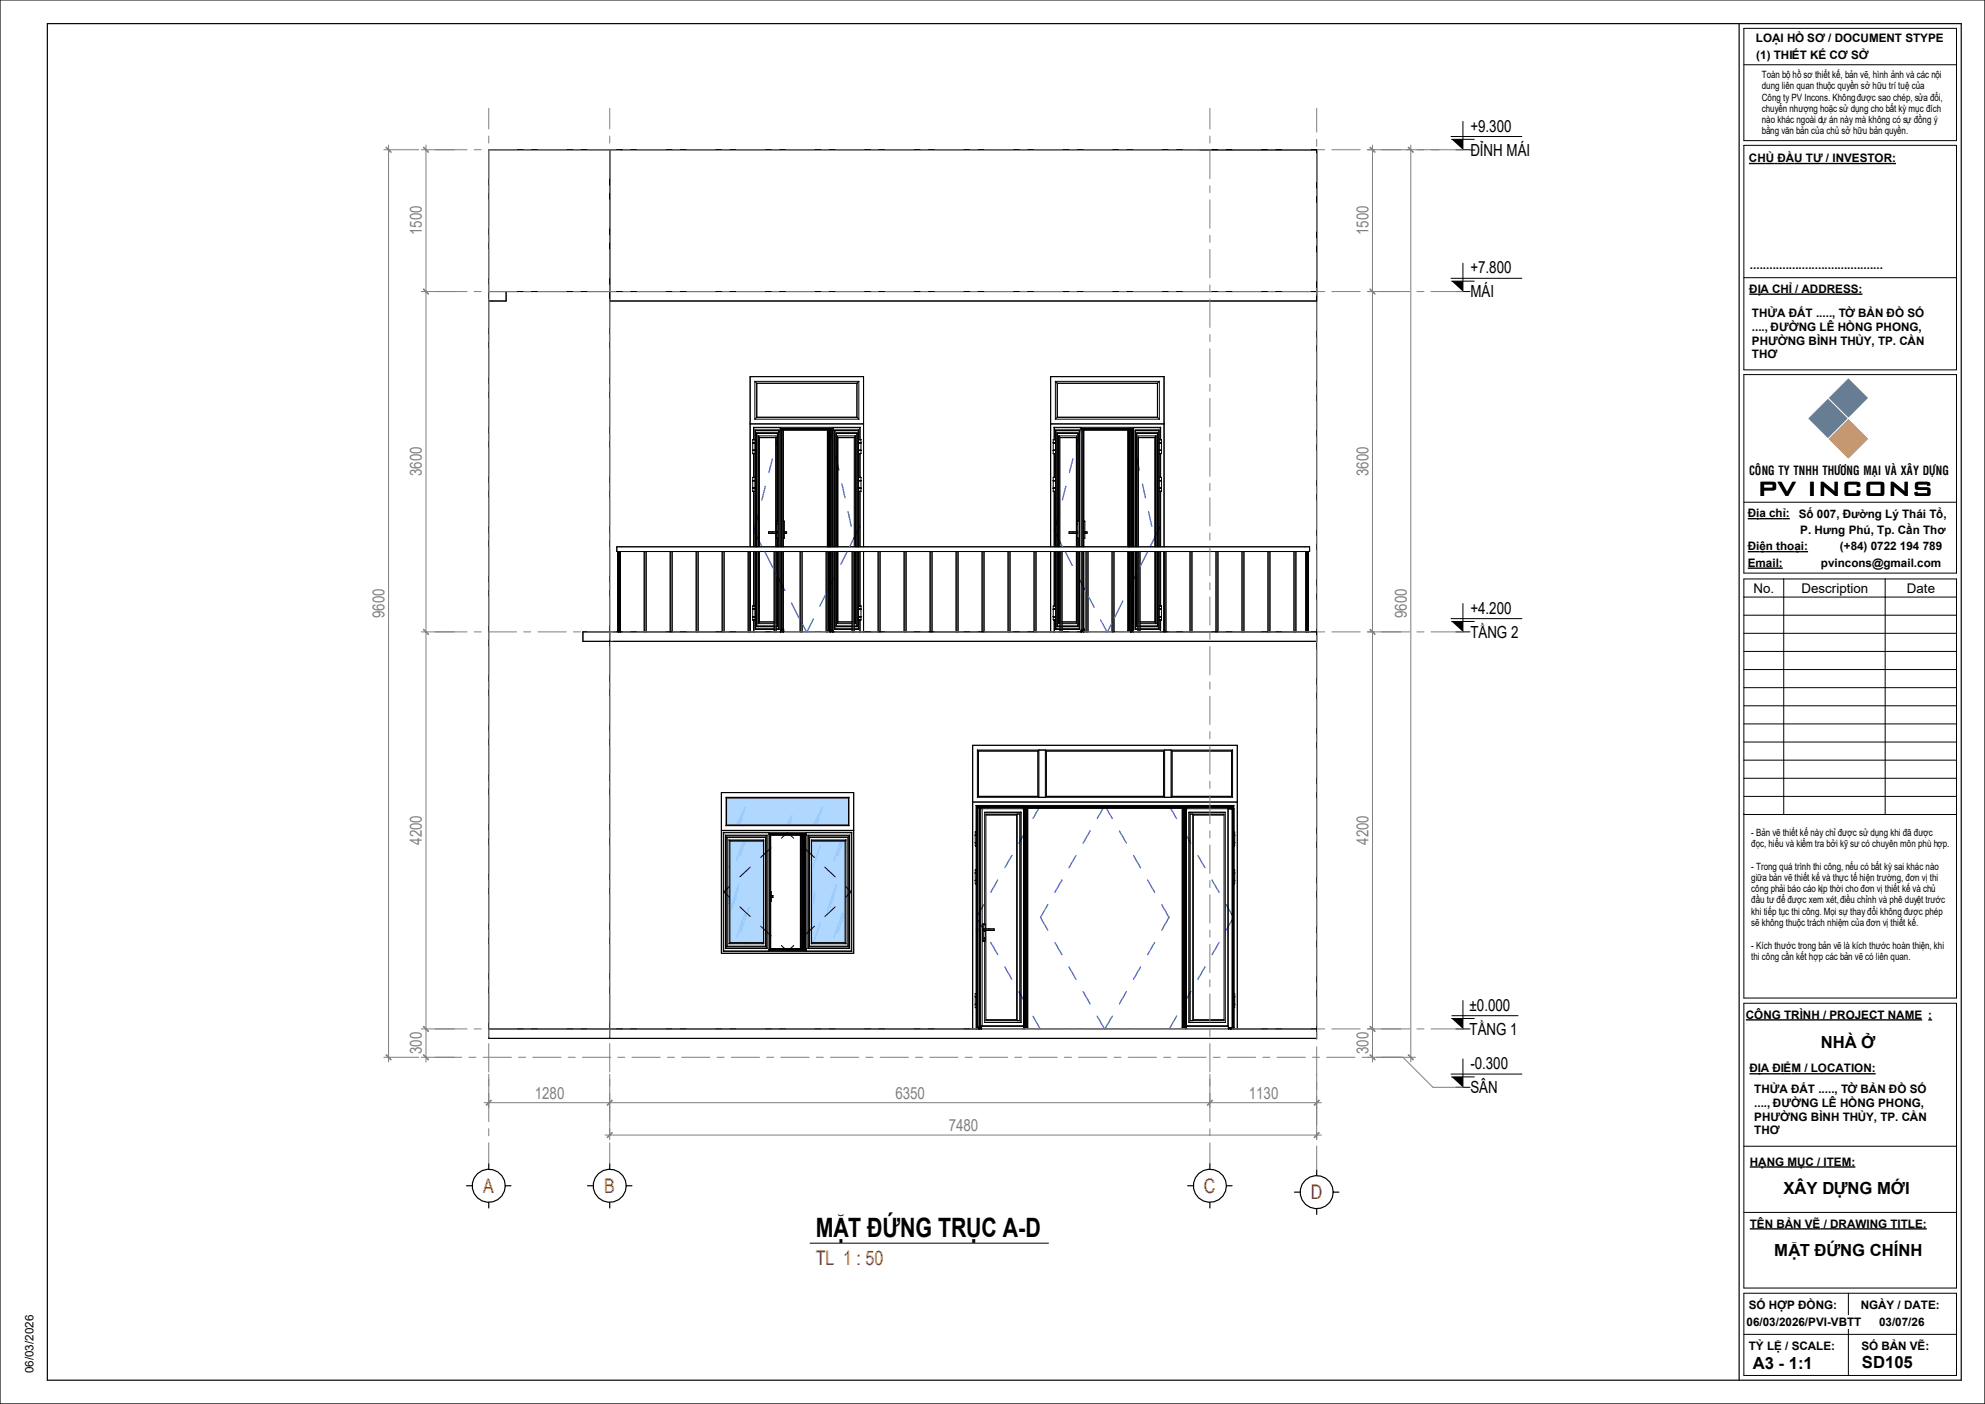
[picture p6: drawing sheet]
<svg xmlns="http://www.w3.org/2000/svg" width="420mm" height="297mm" viewBox="0 0 420 297" stroke-linecap="round" stroke-linejoin="round" font-family="sans-serif">
<defs><g id="words">
<text font-size="5.8" x="371.8" y="105">PV INCONS</text>
<text font-size="5.6" x="172.6" y="261.6">MẶT ĐỨNG TRỤC A-D</text>
<g font-size="4.2" fill="#f00">
<text x="102.2" y="252.3">A</text>
<text x="127.8" y="252.3">B</text>
<text x="254.7" y="252.3">C</text>
<text x="277.3" y="253.6">D</text>
<text x="172.6" y="267.5">TL 1 : 50</text>
</g>
<g font-size="3.5">
<text x="311.1" y="27.8">+9.300</text>
<text x="311.1" y="32.9">ĐỈNH MÁI</text>
<text x="311.1" y="57.8">+7.800</text>
<text x="311.1" y="62.9">MÁI</text>
<text x="311.1" y="129.8">+4.200</text>
<text x="311.1" y="134.9">TẦNG 2</text>
<text x="310.9" y="213.8">±0.000</text>
<text x="310.9" y="218.8">TẦNG 1</text>
<text x="385.3" y="221.7">NHÀ Ở</text>
<text x="311.1" y="226.2">-0.300</text>
<text x="311.1" y="231.3">SÂN</text>
<text x="377.4" y="252.6">XÂY DỰ</text>
<text x="390.9" y="252.6">NG MỚ</text>
<text x="403.1" y="252.6">I</text>
<text x="375.4" y="265.8">MẶT ĐỨNG CHÍNH</text>
<text x="370.9" y="289.6">A3 - 1:1</text>
<text x="394" y="289.5">SD105</text>
</g>
<g font-size="3.5" fill="#808080">
<text x="89.3" y="49.7" transform="rotate(-90 89.3 49.7)">1500</text>
<text x="289.6" y="49.7" transform="rotate(-90 289.6 49.7)">1500</text>
<text x="89.3" y="100.7" transform="rotate(-90 89.3 100.7)">3600</text>
<text x="289.6" y="100.7" transform="rotate(-90 289.6 100.7)">3600</text>
<text x="81.4" y="130.7" transform="rotate(-90 81.4 130.7)">9600</text>
<text x="297.7" y="130.7" transform="rotate(-90 297.7 130.7)">9600</text>
<text x="89.3" y="178.7" transform="rotate(-90 89.3 178.7)">4200</text>
<text x="289.6" y="178.7" transform="rotate(-90 289.6 178.7)">4200</text>
<text x="89.3" y="223" transform="rotate(-90 89.3 223)">300</text>
<text x="289.6" y="223" transform="rotate(-90 289.6 223)">300</text>
<text x="113.2" y="232.4">1280</text>
<text x="189.4" y="232.4">6350</text>
<text x="264.2" y="232.4">1130</text>
<text x="200.7" y="239.3">7480</text>
</g>
<g font-size="2.8">
<text x="371" y="125.4">No.</text>
<text x="381.2" y="125.4">Description</text>
<text x="403.5" y="125.4">Date</text>
</g>
<text font-size="2.6" x="370.1" y="100.4">COÂNG TY TNHH THÖÔNG MAÏI VAØ XAÂY DÖÏNG</text>
<g font-size="2.5">
<text x="371.5" y="8.9">LO</text>
<text x="375" y="8.9">Ạ</text>
<text x="376.8" y="8.9">I HỒ</text>
<text x="382.4" y="8.9">S</text>
<text x="384" y="8.9">Ơ / DOCUMENT STYPE</text>
<text x="371.6" y="12.6">(1) THIẾ</text>
<text x="380.8" y="12.6">T K</text>
<text x="384.8" y="12.6">Ế</text>
<text x="387.1" y="12.6">CƠ S</text>
<text x="393.3" y="12.6">Ở</text>
<text x="370.1" y="34.3">CH</text>
<text x="373.6" y="34.3">Ủ</text>
<text x="376.1" y="34.3">Đ</text>
<text x="377.9" y="34.3">Ầ</text>
<text x="379.6" y="34.3">U T</text>
<text x="383.6" y="34.3">Ư / INVESTOR:</text>
<text x="370.3" y="56.9">.........................................</text>
<text x="370.1" y="62">Đ</text>
<text x="371.9" y="62">Ị</text>
<text x="372.5" y="62">A CH</text>
<text x="378.5" y="62">Ỉ</text>
<text x="379.8" y="62">/ ADDRESS:</text>
<text x="370.7" y="67.1">THỬA</text>
<text x="370.7" y="70">...., ĐƯ</text>
<text x="378.5" y="67.1">Đ</text>
<text x="378.5" y="70">Ờ</text>
<text x="380.3" y="67.1">ẤT ....., T</text>
<text x="380.6" y="70">NG LÊ HỒ</text>
<text x="390.4" y="67.1">Ờ</text>
<text x="392.5" y="70">NG PHONG,</text>
<text x="393.2" y="67.1">BẢN</text>
<text x="399.2" y="67.1">Đ</text>
<text x="401" y="67.1">Ồ</text>
<text x="403.6" y="67.1">S</text>
<text x="405.2" y="67.1">Ố</text>
<text x="370.7" y="72.9">PH</text>
<text x="370.7" y="75.8">THƠ</text>
<text x="374.1" y="72.9">ƯỜ</text>
<text x="378.3" y="72.9">NG BÌNH TH</text>
<text x="392.6" y="72.9">Ủ</text>
<text x="394.4" y="72.9">Y, TP. C</text>
<text x="403.6" y="72.9">ẦN</text>
<text x="369.8" y="109.4">Đ</text>
<text x="371.6" y="109.4">ị</text>
<text x="372.3" y="109.4">a ch</text>
<text x="377.2" y="109.4">ỉ</text>
<text x="377.9" y="109.4">:</text>
<text x="380.6" y="109.6">Số</text>
<text x="380.9" y="113">P. Hưng Phú, Tp. Cần Thơ</text>
<text x="384.4" y="109.6">007,</text>
<text x="389.9" y="109.6">Đườ</text>
<text x="395.2" y="109.6">ng Lý Thái Tổ</text>
<text x="411.2" y="109.6">,</text>
<text x="369.8" y="116.4">Đi</text>
<text x="369.8" y="119.9">Email:</text>
<text x="372.3" y="116.4">ệ</text>
<text x="373.6" y="116.4">n tho</text>
<text x="379.7" y="116.4">ạ</text>
<text x="381.1" y="116.4">i:</text>
<text x="385.3" y="119.9">pvincons@gmail.com</text>
<text x="389.3" y="116.4">(+84) 0722 194 789</text>
<text x="369.4" y="215.5">CÔNG TRÌNH / PROJECT NAME</text>
<text x="408" y="215.5">:</text>
<text x="370.2" y="226.9">Đ</text>
<text x="372" y="226.9">Ị</text>
<text x="372.6" y="226.9">A</text>
<text x="375" y="226.9">ĐI</text>
<text x="377.4" y="226.9">Ể</text>
<text x="379" y="226.9">M / LOCATION:</text>
<text x="371.2" y="231.2">TH</text>
<text x="374.5" y="231.2">ỬA Đ</text>
<text x="380.8" y="231.2">ẤT ....., T</text>
<text x="390.9" y="231.2">Ờ</text>
<text x="393.7" y="231.2">B</text>
<text x="395.4" y="231.2">Ả</text>
<text x="397.2" y="231.2">N Đ</text>
<text x="401.5" y="231.2">Ồ</text>
<text x="404.1" y="231.2">SỐ</text>
<text x="371.2" y="234.1">....,</text>
<text x="371.2" y="237.1">PHƯỜNG BÌNH TH</text>
<text x="371.2" y="240">TH</text>
<text x="374.5" y="240">Ơ</text>
<text x="375.1" y="234.1">ĐƯ</text>
<text x="379" y="234.1">ỜNG LÊ H</text>
<text x="391.1" y="234.1">ỒNG PHONG,</text>
<text x="393.1" y="237.1">Ủ</text>
<text x="394.9" y="237.1">Y, TP. C</text>
<text x="404.1" y="237.1">Ầ</text>
<text x="405.9" y="237.1">N</text>
<text x="370.2" y="246.6">H</text>
<text x="372" y="246.6">Ạ</text>
<text x="373.8" y="246.6">NG M</text>
<text x="380.2" y="246.6">Ụ</text>
<text x="382" y="246.6">C / ITEM:</text>
<text x="370.2" y="259.7">TÊN B</text>
<text x="377.6" y="259.7">Ả</text>
<text x="379.4" y="259.7">N V</text>
<text x="383.5" y="259.7">Ẽ</text>
<text x="385.9" y="259.7">/ DRAWING TITLE:</text>
<text x="369.6" y="280.5">06/03/2026/PVI-VBTT</text>
<text x="370" y="277">SỐ</text>
<text x="374.3" y="277">H</text>
<text x="376" y="277">ỢP Đ</text>
<text x="382.3" y="277">ỒNG:</text>
<text x="393.7" y="277">NGÀY / DATE:</text>
<text x="397.6" y="280.5">03/07/26</text>
<text x="370" y="285.6">T</text>
<text x="371.5" y="285.6">Ỷ</text>
<text x="373.9" y="285.6">L</text>
<text x="375.4" y="285.6">Ệ</text>
<text x="377.7" y="285.6">/ SCALE:</text>
<text x="393.8" y="285.6">S</text>
<text x="395.5" y="285.6">Ố</text>
<text x="398.1" y="285.6">BẢN VẼ</text>
<text x="407.4" y="285.6">:</text>
<text x="7.1" y="290.5" transform="rotate(-90 7.1 290.5)">06/03/2026</text>
</g>
<g font-size="2.1">
<text x="372.8" y="16.5">Toàn b</text>
<text x="377.9" y="16.5">ộ</text>
<text x="379.3" y="16.5">hồ</text>
<text x="381.6" y="16.5">s</text>
<text x="382.5" y="16.5">ơ thi</text>
<text x="385.8" y="16.5">ết kế, bản vẽ, hình ảnh và các nội</text>
<text x="372.8" y="18.9">dung liên quan thuộc quyền sở</text>
<text x="372.8" y="21.3">Công ty PV Incons. Khôngđược sao chép, sửa đổi,</text>
<text x="372.8" y="23.7">chuy</text>
<text x="376.3" y="23.7">ển như</text>
<text x="381.7" y="23.7">ợng hoặc sử</text>
<text x="391.6" y="23.7">dụng cho bất kỳ</text>
<text x="396.2" y="18.9">hữu trí tuệ</text>
<text x="403.8" y="23.7">mục đích</text>
<text x="404.5" y="18.9">của</text>
<text x="372.8" y="26">nào khác ngoài dự</text>
<text x="372.8" y="28.4">b</text>
<text x="373.7" y="28.4">ằ</text>
<text x="374.6" y="28.4">ng văn bả</text>
<text x="381.8" y="28.4">n của chủ</text>
<text x="387" y="26">án này mà không có sự</text>
<text x="389.6" y="28.4">sở</text>
<text x="392.1" y="28.4">hữu bản quyền.</text>
<text x="404.9" y="26">đồng ý</text>
<text x="370.5" y="176.8">- Bả</text>
<text x="370.5" y="179.2">đ</text>
<text x="371.5" y="179.2">ọc, hi</text>
<text x="373.6" y="176.8">n v</text>
<text x="375.5" y="179.2">ểu và kiể</text>
<text x="375.8" y="176.8">ẽ</text>
<text x="377.2" y="176.8">thiế</text>
<text x="379.9" y="176.8">t kế</text>
<text x="382.1" y="179.2">m tra bởi kỹ</text>
<text x="383.1" y="176.8">này chỉ</text>
<text x="388.9" y="176.8">đư</text>
<text x="390.9" y="176.8">ợc sử</text>
<text x="391.4" y="179.2">sư có chuyên môn phù hợp.</text>
<text x="395.8" y="176.8">dụng khi đã được</text>
<text x="370.5" y="184">- Trong quá trình thi công, nếu có bất kỳ</text>
<text x="400.8" y="184">sai khác nào</text>
<text x="370.5" y="186.4">gi</text>
<text x="370.5" y="188.7">công ph</text>
<text x="370.5" y="191.1">đ</text>
<text x="371.5" y="191.1">ầu tư để</text>
<text x="371.8" y="186.4">ữ</text>
<text x="372.9" y="186.4">a b</text>
<text x="375.2" y="186.4">ản vẽ</text>
<text x="376.5" y="188.7">ải báo cáo k</text>
<text x="378.2" y="191.1">được xem xét,điều chỉ</text>
<text x="379.7" y="186.4">thi</text>
<text x="381.5" y="186.4">ết kế</text>
<text x="385.4" y="188.7">ị</text>
<text x="385.6" y="186.4">và thực tế</text>
<text x="385.7" y="188.7">p thời cho đơn vị</text>
<text x="393.5" y="186.4">hiện trường, đơn vị</text>
<text x="395.2" y="191.1">nh và phê duyệt trước</text>
<text x="398.8" y="188.7">thiết kế</text>
<text x="404.7" y="188.7">và chủ</text>
<text x="408.3" y="186.4">thi</text>
<text x="370.5" y="193.5">khi ti</text>
<text x="370.5" y="195.9">s</text>
<text x="371.4" y="195.9">ẽ</text>
<text x="372.8" y="195.9">không thuộc trách nhiệm của đơn vị</text>
<text x="374" y="193.5">ếp tục thi công. Mọi sự</text>
<text x="391.5" y="193.5">thay đổi không được phép</text>
<text x="400" y="195.9">thiết kế.</text>
<text x="370.5" y="200.6">- Kích thước trong bản vẽ</text>
<text x="370.5" y="203">thi công cần kế</text>
<text x="381.8" y="203">t hợp các bả</text>
<text x="390.1" y="200.6">là kích thước hoàn thiện, khi</text>
<text x="391.1" y="203">n vẽ</text>
<text x="394.7" y="203">có liên quan.</text>
</g>
</g></defs>
<g fill="#b0d8ff">
<path d="M171.7 177.9h7.1v21.5h-7.1z"/>
<path d="M171.7 177.7h7.2l-.1 .2h-7.1z"/>
<path d="M171.7 177.8v21.7z"/>
<path d="M171.7 199.3v.1z"/>
<path d="M171.7 199.4h7.1l.1 .2h-7.2z"/>
<path d="M178.9 177.7l.1 21.9-.2-.1v-21.6z"/>
<path d="M154.4 177.9h7.1v21.5h-7.1z"/>
<path d="M154.4 199.5l7.1-.1 .1 .2h-7.2z"/>
</g>
<path d="M161.6 177.8v21.7" fill="none" stroke="#b0d8ff" stroke-width=".21"/>
<g fill="#b0d8ff">
<path d="M154.3 177.7h7.3v.1l-7.1 .1z"/>
<path d="M154.3 177.7l.1 .2v21.5l-.1 .2z"/>
<path d="M153.7 168.8h25.8v5.8h-25.8z"/>
<path d="M153.7 174.6l25.9 .1h-26z"/>
</g>
<path d="M179.6 168.7v6" fill="none" stroke="#b0d8ff" stroke-width=".21"/>
<g fill="#b0d8ff">
<path d="M153.6 168.7h26z"/>
<path d="M153.6 168.7v6z"/>
</g>
<g fill="none" stroke="#7dbeff" stroke-width=".21">
<path d="M157.3 177.9l-1.5 4.1M157.7 177.9l-1 3M161.5 178.6l-.1 .4M161.5 178v.2M161.6 178.5h-.1M173.6 179l-1.8 5M177.9 177.9l-1.4 4.1M178.4 177.9l-1.1 3M155.9 189.4l-.9 2.5M156.2 187.8l-1.8 5.1M156.3 187.1l-1.8 5.1M157.6 193.2l-1.8 5.1"/>
<path d="M157.7 199.4v.2M158.5 192.1l-1.8 5.1M161.5 199.4l-.1 .2M161.5 194.8l-.1 .5M161.5 194.3v.2M161.5 193.8v.1M161.6 194.7l-.1 .1M161.6 193.5h-.1M171.7 199.4v.2M171.7 191.5h.1M171.7 190.9h.1M171.7 190.5h.1"/>
<path d="M171.9 199.4l-.1 .2M172.3 190.2l-.6 1.7M172.4 189.4l-.7 1.9M172.4 188.8l-.7 2M173.6 195.2l-1.5 4.2M175.5 199.4v.1M176.5 189.4l-.9 2.5M176.8 187.8l-1.8 5.1M176.9 187.1l-1.8 5.1M178.2 193.2l-1.7 5.1M178.7 199.5v.1M178.8 192.8l-1.5 4.4"/>
</g>
<path d="M154.4 183l-.1 .5M154.4 199.2l-.1 .4M154.4 190.6l-.1 .6M154.4 190.1l-.1 .5M154.4 189.6l-.1 .5" fill="none" stroke="#7fbfff" stroke-width=".21"/>
<g fill="none" stroke="#7bf" stroke-width=".21">
<path d="M153.7 174.3l-.1 .2M153.7 173.8l-.1 .2M157 173.2l-.7 1.4M157 174.6v.1M157.2 174.6v.1M157.5 168.7v.1M157.5 171.6l-1.5 3M157.7 170.9l-1.9 3.7M167.4 173.9l-.3 .7M167.5 173.1l-.7 1.5M167.6 172.5l-1.1 2.1M173.3 173.2l-.7 1.4"/>
<path d="M173.3 174.6l-.1 .1M173.5 174.6l-.1 .1M173.8 168.7l-.1 .1M173.8 171.6l-1.5 3M173.9 170.9l-1.8 3.7"/>
</g>
<g fill="none" stroke="#000" stroke-width=".21">
<path d="M103.4 31.7h175.2v188h-175.2zM129 31.7v188M307 28.9h15M307.1 29.5h4.8M308 31.7h3M309.5 25.7v6M307 58.9h15M307.1 59.5h4.8M309.5 55.7v6M103.4 61.7h175.2M107.1 61.7v2h-3.7M129 63.7h149.6"/>
<path d="M158.7 79.7v36M158.7 79.7h24M158.7 79.7h.1M182.7 79.7h.1M182.7 79.7v36M222.3 79.7h24M222.3 79.7v36M222.3 79.7h.1M246.3 79.7h.1M246.3 79.7v36M308 61.7h3M158.7 89.7h24"/>
<path d="M158.7 89.7h.1M159.3 93.7h.4zM159.3 93.6h.4zM159.3 95.3h.4zM159.3 95.2h.4zM159.3 95.9h.2M159.3 93h.2M159.3 93h.4zM159.3 96h.2M159.3 96h.4zM159.3 93v3M159.4 90.4h.1"/>
<path d="M159.4 90.4v2.6M159.4 96v5M159.4 90.4h22.6M159.5 96v5h-.2M159.5 90.5v2.5M159.5 90.5h.1M159.5 90.5h5.7M159.7 80.7h.1M159.7 88.7h.1M159.7 80.7l.4 .4M159.7 88.7h22M159.7 80.7v8"/>
<path d="M159.7 80.7h22M159.8 91v24.7M160.1 91.6v24.1M160.1 88.3h21.2M160.1 81.1h21.2M160.1 81.1v7.2M160.1 88.3l-.4 .4M160.1 91.7h4.4v18.5M160.5 92.2v23.5M160.7 92.6h3.5M160.7 92.6v23.1M160.7 92.6l-.2-.4v23.5"/>
<path d="M164.2 92.6v19.9M164.2 92.5v.1M164.5 91.7v24M164.8 91.1v24.6M164.8 91.1h-5v24.6M165.1 90.5h.1M165.2 90.6h11.1M165.2 90.8h11.1M165.2 90.5h.1M165.2 90.5v25.2M165.3 90.9h-.1M165.3 90.8v.1"/>
<path d="M165.4 90.9l10.7-.1v24.9M165.4 90.8v24.9M165.4 90.9h.2M165.7 90.8l-.1 24.9M165.7 90.8v24.9M165.7 91.1h.1M165.7 91h10M165.7 90.9h10M175.1 91.1v24.6M175.1 91.1h.1M175.2 91.1h.1M175.2 91.1v24.6"/>
<path d="M175.3 91.1v24.6M175.4 91.1v24.6M175.5 91.1v24.6M175.7 91.1v24.6M175.7 90.8v.3M175.8 90.8v24.9M175.8 90.9h.3M176 91.1v24.6M176.1 90.8v.1M176.2 90.9h.1M176.2 91.1v24.6M176.3 90.5v25.2"/>
<path d="M176.3 90.5h.1M176.3 91.1h-1.2v24.6M176.3 90.8h-11.1M176.3 90.5h5.6M176.7 91.1v24.6M177.2 92.5l.1 .1M177.3 92.6h3.4M177.3 92.6v23.1M180.7 92.6l.2-.4v23.5M180.7 92.6v23.1M181 92.2v23.5M181.3 91.7h-4.4v24"/>
<path d="M181.3 81.1v7.2M181.3 88.3l.4 .4M181.3 91.6v24.1M181.7 88.7h.1M181.7 80.7l-.4 .4M181.7 80.7v8M181.7 80.7h.1M181.7 93.6h.5zM181.7 95.3h.5zM181.7 95.2h.5zM181.7 93h.4zM181.8 93.7h.4z"/>
<path d="M181.8 95.9h.3zM181.9 90.5h.1M181.9 93h.2M181.9 90.5v2.5M182 90.4h.1M182 90.4v2.6M182 96v5M182.1 93h.1M182.1 95.9v.1M182.1 95.9l-.2 .1v5h.2M182.2 93v2.9M182.7 89.7h.1"/>
<path d="M222.3 89.7h24M222.3 89.7h.1M222.9 93.7h.4zM222.9 93.6h.4zM222.9 95.3h.4zM222.9 95.2h.4zM222.9 95.9h.2M222.9 93h.2M222.9 93h.4zM222.9 96h.2M222.9 96h.4zM222.9 93v3"/>
<path d="M223 90.4h.1M223 90.4h22.6M223 90.4v2.6M223 96v5M223.1 96v5h-.2M223.1 90.5v2.5M223.1 90.5h.1M223.1 90.5h5.6M223.3 80.7h.1M223.3 88.7h.1M223.3 88.7h22M223.3 80.7h22"/>
<path d="M223.3 80.7l.4 .4M223.3 80.7v8M223.4 91v24.7M223.7 91.6v24.1M223.7 88.3h21.2M223.7 81.1h21.2M223.7 81.1v7.2M223.7 88.3l-.4 .4M223.7 91.7h4.4v18.5M224 92.2v23.5M224.3 92.6v23.1M224.3 92.6h3.5"/>
<path d="M224.3 92.6l-.2-.4v23.5M227.7 92.6v19.9M227.8 92.6v19.9M227.8 92.5v.1M228.1 91.7v24M228.4 91.1v24.6M228.4 91.1h-5v24.6M228.7 90.5h.1M228.7 90.6h11.2M228.7 90.8h11.2M228.7 90.5v25.2M228.9 90.9h-.2"/>
<path d="M228.9 90.8v.1M229 90.8v24.9M229 90.9h.2M229.2 90.8v24.9M229.3 90.8v24.9M229.3 91.1h.1M229.3 91h10M229.3 90.9h10M238.7 91.1v24.6M238.7 91.1h.1M238.8 91.1v24.6M238.8 91.1h.1"/>
<path d="M238.9 91.1v24.6M239 91.1v24.6M239.3 91.1v24.6M239.3 90.9v.2M239.3 90.8v.1M239.3 90.9h-10.3M239.4 90.8v.1M239.4 90.9l.2-.1v24.9M239.4 90.9h.2M239.4 90.9l-.1 24.8M239.6 91.1v24.6M239.7 90.8v.1"/>
<path d="M239.7 90.9h.1M239.7 90.9h.2M239.8 91.1v24.6M239.8 90.5v25.2M239.8 90.5h.1M239.9 91.1h-1.3v24.6M239.9 90.8h-11.2M239.9 90.5h5.6M239.9 90.5h.1M240.2 91.1v24.6M240.8 92.5v.1M240.8 92.6h3.5"/>
<path d="M240.8 92.6v23.1M244.3 92.6l.2-.4v23.5M244.3 92.6v23.1M244.6 92.2v23.5M244.9 91.7h-4.4v24M244.9 81.1v7.2M244.9 88.3l.4 .4M244.9 91.6v24.1M245.3 88.7h.1M245.3 80.7l-.4 .4M245.3 80.7v8M245.3 80.7h.1"/>
<path d="M245.3 93h.4M245.3 93.6h.4zM245.3 95.3h.4zM245.3 95.2h.4zM245.3 93.7h.4zM245.3 95.9h.4zM245.5 90.5h.1M245.5 93h.2M245.5 96h.2zM245.5 96v5h.2M245.5 90.5v2.5M245.6 90.4h.1"/>
<path d="M245.6 90.4v2.6M245.6 96v5M245.7 93h.1M245.7 95.9v.1M245.7 93v2.9M246.3 89.7h.1M130.5 115.7h146.6v1h-146.6zM130.8 116.7v17M131.2 116.7v17M136.3 116.7v17M136.7 116.7v17M141.8 116.7v17"/>
<path d="M142.2 116.7v17M147.3 116.7v17M147.7 116.7v17M152.8 116.7v17M153.2 116.7v17M158.3 116.7v17M158.7 116.7v17M159.3 101.7h.4zM159.3 101.6h.4zM159.3 103.3h.4zM159.3 103.2h.4zM159.3 101h.4z"/>
<path d="M159.3 103.9h.4zM159.3 101h.4M159.3 101h.2zM159.3 104h.2v11.7M159.3 104h.4M159.3 103.9h.2zM159.3 101v3M159.4 104v11.7M159.4 116.7v11.5M159.5 116.7v11.5h-.2M159.8 116.7v16.5h4M159.8 116.7v16.5"/>
<path d="M159.8 116.7v16.3h4M160.1 116.7v15.9h3.7M160.1 116.7v15.9M160.4 116.7v15.2h3.4M160.5 116.7v15.2M160.5 116.7v15.2l.2-.3M160.7 116.7v14.9M162.6 112.5v.3M162.6 112.5h.1M162.6 112.8h.1M162.6 112.5h1.7M162.6 112.8h1.7"/>
<path d="M162.8 112.5h1.7M162.8 112.8h1.7M163.8 116.7v17M164.2 112.8v2.9M164.2 116.7v17M164.2 112.5v-20.3h-3.8v23.5M164.2 116.7v15.2M164.2 113.8l.5 .1M164.3 110.8v.1M164.3 110.9h.1M164.3 110.8h.1M164.3 110.7h.1"/>
<path d="M164.3 113.7l.1 .1M164.4 112.4h.1M164.4 110.3h.1M164.3 113.7h.1M164.3 113.8h.1M164.3 112.4h.1M164.3 110.3h.1M164.4 110.8l-.1 .1M164.4 113.8h.1M164.4 110.2l.1 .1M164.5 113.8l-.1 .1M164.5 116.7v15.7"/>
<path d="M164.5 116.7v15.7h-.3M164.5 110.2h.1M164.5 113.9v1.8M164.5 110.2v-18.6h-4.4v24.1M164.5 116.7v15.9h-.3M164.7 110.2l-.5 .1M164.8 116.7v16.3M164.8 116.7v16.5h-.6M164.8 115.7v-24.7h-5v24.7M165.2 116.7v17M165.4 116.7v16.6M165.6 116.7v16.6"/>
<path d="M165.7 110.2l.3 .1v3.5l-.3 .1M165.7 116.7v16.6M165.7 110.2h.1M166 112.8h.5zM166 112.5h.1M166 112.8h.1M166.1 112.5h.4h-.3M166.5 112.5v.3M169.3 116.7v17M169.7 116.7v17M174.8 116.7v17M175.2 116.7v17"/>
<path d="M175.3 116.7v16.7M175.4 116.7v16.7M175.5 116.7v16.7M175.7 116.7l-.1 16.9M175.8 116.7v16.7M176 116.7v16.7M176.1 116.7v16.7M176.2 116.7v16.7M176.2 116.7l.1 17M176.6 115.7v-24.7h5v24.7M176.6 116.7v16.5h3.7M176.6 115.7v-24.6h5v24.6"/>
<path d="M176.6 116.7v16.3h3.7M176.7 116.7v16.3M176.9 115.7v-24.1h4.5v24.1M176.9 116.7v15.9h3.4M176.9 116.7v15.7h3.4M177.2 116.7v15.2h3.1M177.3 116.7v14.9M180.3 116.7v17M180.7 116.7v17M180.7 116.7v14.9M180.9 116.7v15.2l-.2-.3M181 116.7v15.2"/>
<path d="M181 115.7v-23.5h-3.8v23.5M181 116.7v15.2h-.3M181.3 116.7v15.9M181.4 116.7v15.9h-.7M181.6 116.7v16.3h-.9M181.6 116.7v16.5h-.9M181.7 101.6h.5zM181.7 103.3h.5zM181.7 103.2h.5zM181.7 101h.4M181.7 101h.4zM181.7 104h.4"/>
<path d="M181.7 103.9h.4zM181.8 101.7h.4zM181.9 101h.2zM181.9 103.9h.2M181.9 116.7v11.5h.2M182 104v11.7M182 116.7v11.5M182.1 104h-.2v11.7M182.1 101h.1M182.1 103.9v.1M182.2 101v2.9M182.7 116.7v17"/>
<path d="M185.8 116.7v17M186.2 116.7v17M191.3 116.7v17M191.7 116.7v17M196.8 116.7v17M197.2 116.7v17M202.3 116.7v17M202.7 116.7v17M207.8 116.7v17M208.2 116.7v17M213.3 116.7v17M213.7 116.7v17"/>
<path d="M218.8 116.7v17M219.2 116.7v17M222.3 116.7v17M222.9 101.7h.4zM222.9 101.6h.4zM222.9 103.3h.4zM222.9 103.2h.4zM222.9 101h.4zM222.9 103.9h.4zM222.9 101h.4M222.9 101h.2zM222.9 104h.2v11.7"/>
<path d="M222.9 104h.4M222.9 103.9h.2zM222.9 101v3M223 104v11.7M223 116.7v11.5M223.1 116.7v11.5h-.2M223.4 115.7v-24.7h5v24.7M223.4 116.7v16.5h.9M223.4 116.7v16.5M223.4 116.7v16.3h.9M223.7 116.7v15.9h.6M223.7 116.7v15.9"/>
<path d="M224 116.7v15.2h.3M224 116.7v15.2M224.1 116.7v15.2l.2-.3M224.3 116.7v17M224.7 116.7v17M226.2 112.5v.3M226.2 112.5h.1M226.2 112.8h.1M226.2 112.5h1.7M226.2 112.8h1.7M226.4 112.5h1.6M226.4 112.8h1.6"/>
<path d="M227.7 112.8v2.9M227.7 116.7v14.9M227.8 112.8v2.9M227.8 116.7v14.9M227.8 112.5v-20.3h-3.8v23.5M227.8 116.7v15.2h-3.1M227.8 113.8l.5 .1M227.9 110.8v.1M227.9 110.9h.1M227.9 110.8h.1M227.9 110.7h.1M227.9 113.7v.1"/>
<path d="M227.9 112.4h.1M227.9 110.3h.1M227.9 113.7h.1M227.9 113.8h.1M228 110.2l.1 .1M228.1 113.8l-.1 .1M228.1 116.7v15.7M228.1 116.7v15.7h-3.4M228.1 110.2h.1M228.1 113.9v1.8M228.1 110.2v-18.6h-4.4v24.1M228.1 116.7v15.9h-3.4"/>
<path d="M228.3 110.2l-.5 .1M228.4 116.7v16.3M228.4 116.7v16.5h-3.7M228.7 116.7v17M229 116.7v16.6M229.2 116.7v16.6M229.3 110.2l.2 .1v3.5l-.2 .1M229.3 116.7v16.6M229.3 110.2h.1M229.5 112.8h.5zM229.5 112.5h.2M229.6 112.5h.1"/>
<path d="M229.6 112.8h.1M229.7 112.5h.3h-.2M229.8 116.7v17M230 112.5v.3M230.2 116.7v17M235.3 116.7v17M235.7 116.7v17M238.6 116.7v16.7h1.3M238.7 116.7v16.7M238.8 116.7v16.7M238.9 116.7v16.7M239 116.7v16.7"/>
<path d="M239.3 116.7v16.7M239.6 116.7v16.7M239.8 116.7v16.7M239.8 116.7v17M240.2 115.7v-24.7h5v24.7M240.2 116.7v16.5h.6M240.2 115.7v-24.6h5v24.6M240.2 116.7v16.3h.6M240.2 116.7v16.3M240.5 115.7v-24.1h4.4v24.1M240.5 116.7v15.9h.3M240.5 116.7v15.7h.3"/>
<path d="M240.8 116.7v17M241.2 116.7v17M244.3 116.7v14.9M244.5 116.7v15.2l-.2-.3M244.6 116.7v15.2M244.6 115.7v-23.5h-3.8v23.5M244.6 116.7v15.2h-3.4M244.9 116.7v15.9M244.9 116.7v15.9h-3.7M245.2 116.7v16.3h-4M245.2 116.7v16.5h-4M245.3 101h.4"/>
<path d="M245.3 101.6h.4zM245.3 103.3h.4zM245.3 103.2h.4zM245.3 101.7h.4zM245.3 104h.4M245.3 103.9h.4zM245.5 101h.2zM245.5 103.9h.2zM245.5 116.7v11.5h.2M245.6 104v11.7M245.6 116.7v11.5M245.7 104h-.2v11.7"/>
<path d="M245.7 101h.1M245.7 103.9v.1M245.7 101v2.9M246.3 116.7v17M246.7 116.7v17M251.8 116.7v17M252.2 116.7v17M257.3 116.7v17M257.7 116.7v17M262.8 116.7v17M263.2 116.7v17M268.3 116.7v17"/>
<path d="M268.7 116.7v17M273.8 116.7v17M274.2 116.7v17M276.4 116.7v17M276.8 116.7v17M159.3 128.9h.4zM159.3 128.8h.4zM159.3 130.5h.4zM159.3 130.4h.4zM159.3 128.2h.4zM159.3 131.1h.4zM159.3 128.2h.4"/>
<path d="M159.3 128.2h.2zM159.3 131.2h.2v2.5M159.3 131.2h.4M159.3 131.1h.2zM159.3 128.2v3M159.4 131.2v2.5M159.5 133.7h.1M160.1 132.4h3.7M160.7 131.6h3.1M164.2 133h.6M164.2 131.6h.1M165.1 133.7h.1"/>
<path d="M165.2 133.2h.1M165.2 133.7h.1M165.2 133.3h.6M165.2 133.6h.6M165.2 133.6v.1M165.2 133.6h.1M165.3 133.6v.1M165.3 133.3h.1M165.4 133.2l.2 .1M165.4 133.2h.2M165.5 133.3h.1M165.6 133.3h.1"/>
<path d="M165.7 133.7h.1M165.7 133.6v.1M165.7 133.6h.1M165.7 133.3h.1M165.7 133.1h.1M165.7 133.1h.1v.6M165.8 133.6v.1M165.8 133.3h.1M165.8 133.6h.1M165.8 133.1v.5M165.8 133.6h-.1M165.8 133.7h.1"/>
<path d="M175.2 133.4h1.1M175.6 133.7h.1M175.6 133.4v.3M175.7 133.6h.1M175.7 133.6h.6M175.7 133.6v.1M175.8 133.6h-.1M175.8 133.6h-.2M176.2 133.7h.1M176.2 133.6v.1M176.2 133.6h.1M176.3 133.7h.1"/>
<path d="M176.3 133.6h-.1M177.3 131.6h3M177.3 131.6h-.1M180.7 131.6h.1M180.7 132.4h.6M181.7 128.8h.5zM181.7 130.5h.5zM181.7 130.4h.5zM181.7 128.2h.4M181.7 128.2h.4zM181.7 131.2h.4M181.7 131.1h.4z"/>
<path d="M181.8 128.9h.4zM181.9 128.2h.2zM181.9 131.1h.2M181.9 133.7h.1M182 131.2v2.5M182.1 131.2h-.2v2.5M182.1 128.2h.1M182.1 131.1v.1M182.2 128.2v2.9M222.9 128.9h.4zM222.9 128.8h.4zM222.9 130.5h.4z"/>
<path d="M222.9 130.4h.4zM222.9 128.2h.4zM222.9 131.1h.4zM222.9 128.2h.4M222.9 128.2h.2zM222.9 131.2h.2v2.5M222.9 131.2h.4M222.9 131.1h.2zM222.9 128.2v3M223 131.2v2.5M223.1 133.7h.1M223.7 132.4h.6"/>
<path d="M224.3 131.6h.1M224.7 131.6h3.1M224.7 133h3.7M227.8 131.6h.1M228.7 133.7h.1M228.7 133.2h.2M228.7 133.3h.7M228.7 133.6h.7M228.8 133.6v.1M228.8 133.6h-.1M228.8 133.7h.1M228.8 133.6h.1"/>
<path d="M228.9 133.3h.1M229 133.2l.2 .1M229 133.2h.2M229.1 133.3h.1M229.2 133.3h.1M229.2 133.2v.1M229.3 133.7h.1M229.3 133.6v.1M229.3 133.6h.1M229.3 133.3h.1M229.3 133.1h.1M229.3 133.1h.1v.6"/>
<path d="M229.4 133.6v.1M229.4 133.3h.1M229.4 133.6h.1M229.4 133.1v.5M229.4 133.6h-.1M229.4 133.7h.1M238.7 133.4h.1M238.8 133.4h.1M239.2 133.7h.1M239.2 133.6h.7M239.2 133.4v.3M239.2 133.6v.1"/>
<path d="M239.3 133.6h.1M239.3 133.6h-.1M239.8 133.7h.1M239.8 133.6v.1M239.8 133.6h.1M239.9 133.6h-.1M239.9 133.7h.1M241.2 131.6h3.1M241.2 132.4h3.7M245.3 128.2h.4M245.3 128.8h.4zM245.3 130.5h.4z"/>
<path d="M245.3 130.4h.4zM245.3 128.9h.4zM245.3 131.2h.4M245.3 131.1h.4zM245.5 133.7h.1M245.5 128.2h.2zM245.5 131.1h.2zM245.6 131.2v2.5M245.7 131.2h-.2v2.5M245.7 128.2h.1M245.7 131.1v.1M245.7 128.2v2.9"/>
<path d="M278.6 133.7h-155.3v2h155.3M307 130.9h15M307.1 131.5h4.8M308 133.7h3M309.5 127.7v6M205.8 157.7v60M205.8 157.7h56M205.8 157.7h.1M206.8 158.7l.2 .2M206.8 158.7h54M206.8 158.7v10M207 158.9h12.6"/>
<path d="M207 158.9v9.6M219.6 158.9v9.6M219.8 158.7v10M219.8 158.7h.1M219.8 158.7l-.2 .2M221.2 158.7l.2 .2M221.2 158.7h.1M221.2 158.7v10M221.4 158.9h24.8M221.4 158.9v9.6M246.2 158.9v9.6M246.4 158.7v10"/>
<path d="M246.4 158.7l-.2 .2M247.8 158.7l.2 .2M247.8 158.7h.1M247.8 158.7v10M248 158.9h12.6M248 158.9v9.6M260.6 158.9v9.6M260.8 158.7l-.2 .2M260.8 158.7v10M261.8 157.7h.1M261.8 157.7v60M152.6 167.7h.1"/>
<path d="M152.6 167.7v34M152.6 167.7h28M152.6 175.7h28M152.6 175.7h.1M153 176.1h.1M153 176.1v25.2M153 176.1h27.2M153.1 176.2h.1M153.1 176.2v25M153.1 176.2h9.6M153.5 176.7h.1M153.5 176.7h8.8"/>
<path d="M153.5 176.7v24M153.6 176.8h.1M153.6 176.8v23.7M153.6 176.8h8.6M153.6 168.7h.1M153.6 174.7h.1M153.6 168.7l.1 .1M153.6 168.7h26M153.6 174.7h26M153.6 168.7v6M153.7 174.6h25.8M153.7 168.8h25.8"/>
<path d="M153.7 168.8v5.8M153.7 174.6l-.1 .1M153.8 177h.1M153.8 177.1h8.2M153.8 177.1v23.2M153.9 177.2h.1M153.9 177.2v22.9M153.9 177.2h8.1M154.2 177.7h.1M154.2 177.7h7.4M154.3 177.7v21.9M154.3 177.7l.2 .2"/>
<path d="M154.4 177.9h7.2M154.4 177.9v21.5M161.5 177.9v21.5M161.6 177.7v21.9M161.6 177.7h.1M161.6 177.8v.1M162 177.2h-.1M162 177.2v22.9M162 177.1v23.2M162 177h.1M162.2 176.8h.1M162.2 176.8v23.7"/>
<path d="M162.3 176.7v24M162.3 176.7h.1M162.7 176.2h.1M162.7 176.3h7.8M162.7 176.5h7.8M162.7 176.2v25M162.7 176.5h.1M162.8 176.6h.2M162.8 176.6h.1M162.8 176.6v24.2M163 176.6h.1M163 176.5v24.3"/>
<path d="M163 176.5h.1M163.1 176.7h7.4M163.1 176.6h7.1M163.1 176.5h.1M163.1 176.5v24.3M169.3 176.7v24M169.4 176.7v24M169.4 176.7h.1M169.5 176.7v24M169.5 176.7h.1M169.7 176.7v24M169.8 176.7v24"/>
<path d="M170 176.7v24M170.1 176.7v24M170.2 176.7v24M170.2 176.5v.2M170.3 176.5h.1M170.3 176.5v24.2M170.3 176.6h.1M170.3 176.6h.2M170.4 176.7v24M170.5 176.6v24.2M170.5 176.6h.1M170.5 176.5h.1"/>
<path d="M170.5 176.2v25M170.5 176.2h.1M170.5 176.5h-7.8M170.5 176.2h9.6M170.6 176.2h.1M170.9 176.7h.1M170.9 176.7h8.9M171 176.7v24M171 176.8h8.7M171 176.8v23.7M171 176.8h.1M171.2 177h.1"/>
<path d="M171.2 177.1h8.3M171.2 177.1v23.2M171.3 177.2h.1M171.7 177.8v.1M171.7 177.7h.1M171.7 177.7h7.3M171.7 177.7v21.9M171.7 177.9h7.1M171.7 177.9v21.5M178.8 177.9v21.5M178.9 177.7l-.1 .2M179 177.7v21.9"/>
<path d="M179 177.7h.1M179.4 177.2h.1M179.4 177.2h-8.1v22.9h8.1M179.4 177.2v22.9M179.5 177.1v23.2M179.5 177.1h.1M179.5 168.8v5.8M179.5 174.6l.1 .1M179.6 174.7h.1M179.6 168.7v6M179.6 168.7l-.1 .1M179.6 168.7h.1"/>
<path d="M179.7 176.8h.1M179.7 176.8v23.7M179.8 176.7v24M179.8 176.7h.1M180.1 176.2h.1M180.1 176.2v25M180.2 176.1h.1M180.2 176.1v25.2M180.6 175.7h.1M180.6 167.7h.1M180.6 167.7v34M205.8 169.7h.1"/>
<path d="M205.8 169.7h56M206.4 176.7h.2zM206.4 176.6h.2zM206.4 178.3h.2zM206.4 178.2h.2zM206.4 178.9h.2M206.4 176h.2M206.4 176v3h.2M206.5 170.4h.1M206.5 170.4v5.6M206.5 179v5M206.5 170.4h54.6"/>
<path d="M206.6 170.5v47.2M206.6 170.5h.1M206.6 170.5h9.7M206.7 170.5h.1M206.7 170.5v47.1l.5 .1M206.7 170.6h.1M206.8 170.6h9.4M206.8 170.6v46.9M206.8 170.7h.1M206.8 168.7h.1M206.8 168.7h54M206.9 170.8h.1"/>
<path d="M206.9 170.9h53.8M206.9 170.9h.1M206.9 170.9v46.4M206.9 170.9h.3M207 168.5h12.6M207 168.5l-.2 .2M207.2 170.8v46.5M207.2 170.8h.1M207.3 170.8v46.5zM207.3 170.9h.1M207.3 170.9h.2M207.5 170.8v46.5"/>
<path d="M207.5 170.8h.1M207.7 171.1h9.8v46.3h-.8M207.8 171.1v45.9M208.3 171.8v23.7M208.6 172.4h6.5M215.1 172.4v43.3M215.2 172.2l-.1 .2M215.2 172.2v43.7M216 171.8h.1M216 170.8h-9.1M216 170.8h.1M216 171.8v44.5"/>
<path d="M216 171.8h-7.7M216.1 170.7h.1M216.2 170.6v.2M216.2 170.6h.1M216.2 170.6h-9.5M216.2 170.5v.3M216.2 170.5h.1M216.3 170.5h.1M216.3 170.5v.3M216.3 170.8h35M216.3 170.6h35M216.5 171.1h.1"/>
<path d="M216.6 171.1v45.9M216.6 170.8h.1M216.6 170.9h34.4M216.6 171h34.4M216.6 170.8v46.3M216.7 171.1v46.3M216.8 171.1v46.3M217 171.1v46.3M217.1 171.1v46.3M217.3 171.1v46.3M217.4 171.1v46.3M219.6 168.5l.2 .2"/>
<path d="M219.8 168.7h.1M221.2 168.7h.1M221.4 168.5h24.8M221.4 168.5l-.2 .2M246.2 168.5l.2 .2M246.4 168.7h.1M247.8 168.7h.1M248 168.5h12.6M248 168.5l-.2 .2M250.2 171.1v46.3M250.2 171.1h.1M250.3 171.1h.1"/>
<path d="M250.3 171.1v46.3M250.5 171.1v46.3M250.6 171.1v46.3M250.8 171.1v46.3M250.9 171.1v46.3h-.8v-46.3h11M251 170.8h.1M251 170.8v46.3M251 171.1v45.9M251.1 171.1h.1M251.3 170.5h.1M251.3 170.5v.3M251.3 170.5h9.7"/>
<path d="M251.4 170.5v.3M251.4 170.6h.1M251.4 170.6v.2M251.4 170.6h9.5M251.4 170.6h9.4M251.5 170.6h.1M251.5 170.6v.2M251.6 171.8h7.7M251.6 171.8v44.5M251.6 170.8h.1M251.6 170.8h9.1M251.6 171.8h.1"/>
<path d="M251.8 172.2h7.2v43.7h-7.2zM252.5 172.4l-.1-.2v43.7l.1-.2M259 172.4h-6.5v43.3h6.5M259.3 171.8h.1M259.3 171.8v44.5M259.8 171.1v45.9M259.9 171.1v46.3h1.2M260.1 170.8v.3M260.1 170.9h.2M260.3 170.9h.1M260.3 171.1v-.3v.3M260.4 170.8h.1"/>
<path d="M260.4 170.8v.3M260.6 168.5l.2 .2M260.7 170.9h-.3M260.7 170.9v46.5M260.7 170.9h.1M260.7 170.8h.1M260.8 168.7h.1M260.8 170.6v46.9h-.3M260.8 170.6v46.9M260.9 170.6h-.1M260.9 170.6h.1M260.9 170.5v.6"/>
<path d="M260.9 170.5h.1M261 170.5h.1M261 170.5v47.2M261 171.1v46.3M261.1 170.4h.1M261.1 170.4v47.3M261.1 178.3h.1zM261.1 178.2h.1zM261.1 176.6h.1zM261.1 176.7h.1zM261.1 176h.1M261.1 178.9h.1"/>
<path d="M261.2 176h.1M261.2 178.9l-.1 .1M261.2 176v2.9M261.8 169.7h.1M154.2 199.6h.1M154.2 199.6h7.4M154.4 199.4h7.2M154.5 199.4l-.2 .2M161.6 199.4v.1M161.6 199.6h.1M163.1 188.7h.1v1.9l-.1 .1M163.2 189.9h.2z"/>
<path d="M163.2 189.5h.2zM163.3 189.9h.1M163.3 189.5h.1M163.4 189.5v.4M163.4 189.9h.2M163.4 189.5h.2M163.6 189.5v.4M171.7 199.6h7.3M171.7 199.6h.1M171.7 199.4h7.1M171.7 199.4v.1M178.8 199.4l.1 .2"/>
<path d="M179.1 199.6h.1M206.4 184.7h.2zM206.4 184.6h.2zM206.4 186.3h.2zM206.4 186.2h.2zM206.4 186.9h.2M206.4 184h.2M206.4 187h.2M206.5 187v23.2M206.6 196.8h.1M206.6 196.5h.1M206.6 184h-.2v3"/>
<path d="M206.9 196.8h.1M206.9 196.5h.1M208.1 196.8h.5M208.1 196.5h.5M208.2 195.5v3.6M208.2 199.1h.1M208.2 196.9h.1M208.3 199.1h-.1M208.3 195.5v.1M208.3 196.9h.1M208.3 198.4h.1M208.3 196.8h2.1"/>
<path d="M208.3 196.5h2.1M208.3 198.5h.1M208.3 197h.1M208.3 199h.1M208.3 195.6h.1M208.3 199v.1M208.3 198.5v.1M208.3 199v17.3M208.4 198.4l-.1 .2M208.4 198.4v.1M208.4 198.5l-.1 .1M208.5 196.5v-1h-.6v3.6h.6v-2.3"/>
<path d="M208.6 196.5v-24.3h7.2v43.7h-7.2v-19.1M208.6 196.8h1.6M208.6 196.5h1.6M210.3 196.8h.1M210.3 196.5h.1M210.4 196.5h.1M210.4 196.8h.1M210.4 196.5v.3M261.1 186.3h.1zM261.1 186.2h.1zM261.1 184.6h.1zM261.1 184.7h.1z"/>
<path d="M261.1 184h.1M261.1 186.9h.1M261.2 186.9v.1M261.2 184v2.9M103.4 217.7h175.2M152.6 201.7h28M152.6 201.6v.1M153 201.3h27.2M153 201.3h.1M153.1 201.2h.1M153.1 201.1h.1M153.1 201.2h9.6"/>
<path d="M153.5 200.7h.1M153.5 200.7h8.8M153.6 200.5h.1M153.6 200.5h8.6M153.8 200.3h.1M153.8 200.3h8.2M153.9 200.1h.1M153.9 200.1h8.1M161.9 200.1h.1M162 200.3h.1M162.2 200.5h.1M162.3 200.7h.1"/>
<path d="M162.7 201.2h.1M162.7 201h7.8M162.7 200.9h7.8M162.7 200.8h7.8M162.8 200.7h7.7M162.8 200.7h.2M162.8 200.8h.1M163 200.7h.1M163 200.8h.1M163.1 200.7h7.4M163.1 200.8h.1M169.4 200.7h.1"/>
<path d="M169.5 200.7h.1M170.2 200.7v.1M170.2 200.7h-7.1M170.2 200.8h.1M170.3 200.7h.1M170.3 200.7h.2M170.5 200.8h.1M170.5 201.2h.1M170.5 201.2h9.6M170.6 201.2h.1M170.9 200.7h8.9M171 200.7h-.1"/>
<path d="M171 200.5h8.7M171 200.5h.1M171.2 200.3h8.3M171.2 200.3h.1M171.3 200.1h.1M179.4 200.1h.1M179.5 200.3h.1M179.7 200.5h.1M179.8 200.7h.1M180.1 201.2h.1M180.2 201.3h.1M180.6 201.7h.1"/>
<path d="M206.4 210.9h.2zM206.4 210.8h.2zM206.4 212.5h.2zM206.4 212.4h.2zM206.4 213.1h.2M206.4 210.2h.2M206.5 213.2v4.5M206.6 217.7h.1M206.6 210.2h-.2v3h.2M206.7 217.7h.1M206.7 217.5h.1M206.8 217.5l.9 .1"/>
<path d="M206.8 217.5h.1M206.8 217.5h.3M206.9 217.3h.1M206.9 217.3h.8M206.9 217.3h.6M207.1 217.6v-.3v.4M207.1 217.6h.1M207.1 217.5h-.4M207.2 217.3h.1M207.2 217.2h-.3M207.2 217.6h.1M207.2 217.7h.1"/>
<path d="M207.3 217.2h.1M207.3 217.2h.2M207.4 217.3h.1M207.5 217.3h.1M207.6 217.6h.1M207.6 217.6l.1 .1M207.6 217.6v.1M207.7 217.6h.1M207.7 217.1h9v.5M207.7 217.1v.5M207.7 217.7h.1M207.7 217v.1"/>
<path d="M208.3 216.3h7.7M208.3 216.3h.1M208.6 215.7h6.5M215.1 215.7l.1 .2M216 216.3h.1M216.3 217.7h.1M216.5 217h.1M216.7 217.6h.1M250.2 217.4h.1M250.3 217.4h.1M250.9 217.7h.1M251.1 217.1h.1"/>
<path d="M251.3 217.7h.1M251.6 216.3h.1M259.3 216.3h.1M259.3 216.3h-7.7M259.9 217.1h-9v.5M259.9 217.6h.1M259.9 217.4v.2M260 217.6v.1M260 217.6l-.1 .1M260 217.6h.1M260 217.7h.1M260.4 217.6h.1"/>
<path d="M260.5 217.6v.1M260.5 217.6h.1M260.5 217.4v.2M260.5 217.7h.1M260.5 217.5h.4M260.8 217.5h.1M260.8 217.5l-.9 .1M260.9 217.4v.2M260.9 217.5h.1M260.9 217.6h.1M260.9 217.6h-.5M261 217.7h.1"/>
<path d="M261.1 212.5h.1zM261.1 212.4h.1zM261.1 210.8h.1zM261.1 210.9h.1zM261.1 210.2h.1M261.1 213.1h.1M261.2 213.1l-.1 .1M261.2 210.2v2.9M307.1 215.5h4.8M307.2 214.9h14M308 217.7h3M309.5 211.7v6"/>
<path d="M307 227.2h15M307.1 227.8h4.8M308 230h3M309.5 224v6"/>
<circle cx="208.3" cy="196.9" r=".03"/>
<circle cx="208.3" cy="195.6" r=".03"/>
</g>
<g fill="none" stroke="#00f" stroke-width=".25">
<path d="M163.4 97.1l-.7 2.9M165.1 90.5l-.9 3.6M175.5 90.5l.7 3.1M176.9 96.5l.6 2.9M227 97.1l-.7 2.9M228.7 90.5l-.9 3.6M239.1 90.5l.7 3.1M240.4 96.5l.7 2.9M160.5 108.7l-1 3.6 1.8 3.4M161.8 116.7l2 3.9M161.9 102.9l-.7 2.9M178.1 102.4l.7 2.9"/>
<path d="M179.2 116.7l-1.3 2.7M179.4 108.2l.7 3.1M181.9 111.3l-2.2 4.4M224 108.7l-.9 3.6 1.7 3.4M225.4 116.7l1.5 2.9M225.5 102.9l-.7 2.9M241.7 102.4l.7 2.9M242.8 116.7l-1.6 3.2M243 108.2l.7 3.1M245.5 111.3l-2.2 4.4M164.2 121.3l1.9 3.6M167.4 127.6l1.9 3.5"/>
<path d="M169.7 131.9l.9 1.8M172.1 130.9l-1.4 2.8M174.8 125.5l-1.4 2.7M176.6 122l-1.4 2.7M228.3 122.3l1.5 2.9M230.2 126l1.3 2.5M232.9 131.2l1.3 2.5M235.3 131.7l-1 2M237.6 127.1l-1.9 3.8M240.8 120.7l-1.9 3.7M217.1 175.8l-1.5 2.6M220.1 170.5l-1.5 2.7"/>
<path d="M230.7 175.8l-1.5 2.6M233.7 170.5l-1.5 2.7M233.8 170.5l1.6 2.7M236.8 175.8l1.5 2.6M247.4 170.5l1.6 2.7M250.5 175.8l1.5 2.6M208.1 191.4l-1.5 2.7 1.5 2.6M209.6 199.3l1.5 2.7M211.1 186.2l-1.5 2.6M214.1 181l-1.5 2.6M221.7 191.4l-1.5 2.7 1.5 2.7M223.2 199.4l1.5 2.6"/>
<path d="M224.7 186.2l-1.5 2.6M227.7 181l-1.5 2.6M239.8 181l1.5 2.6M242.8 186.2l1.5 2.6M244.3 199.4l-1.5 2.6M245.8 191.4l1.6 2.7-1.6 2.7M253.4 181l1.5 2.6M256.4 186.2l1.5 2.6M258 199.3l-1.5 2.6M259.4 191.4l1.6 2.7-1.6 2.6M212.6 204.6l1.5 2.6M215.6 209.8l1.5 2.6"/>
<path d="M218.6 215l1.5 2.7M226.2 204.6l1.5 2.6M229.2 209.8l1.5 2.6M232.2 215l1.5 2.7M235.3 215l-1.5 2.7M238.3 209.8l-1.5 2.6M241.3 204.6l-1.5 2.6M249 214.9l-1.6 2.7M252 209.7l-1.5 2.6M255 204.5l-1.5 2.6"/>
</g>
<g fill="none" stroke="#00007f" stroke-width=".25">
<path d="M163.1 179.3l-2.2 2.1M166.6 176.2l-1.3 1.1M166.7 176.2l1.2 1.1M170.1 179.4l2.2 2M154.4 187.5l-1.3 1.2 1.3 1.1M156.6 191.8l2.1 2.1M158.7 183.4l-2.1 2.1M160.9 195.9l2.2 2.1M172.3 195.9l-2.2 2.1M174.5 183.4l2.2 2.1M176.7 191.8l-2.2 2.1M178.9 187.5l1.2 1.2-1.2 1.1"/>
<path d="M165.3 200l1.3 1.2M167.9 200l-1.2 1.2"/>
</g>
<g fill="none" stroke="#000" stroke-width=".25">
<path d="M98.7 250.8h1.2M103.4 246.1v1.2M103.4 254.3v1.2M106.9 250.8h1.2M124.3 250.8h1.2M129 246.1v1.2M129 254.3v1.2M132.5 250.8h1.2M251.3 250.8h1.2M256 246.1v1.2M256 254.3v1.2M259.5 250.8h1.2"/>
<path d="M273.9 252.2h1.2M278.6 247.5v1.2M278.6 255.7v1.2M282.1 252.2h1.2"/>
<circle cx="103.4" cy="250.8" r="3.5"/>
<circle cx="129" cy="250.8" r="3.5"/>
<circle cx="256" cy="250.8" r="3.5"/>
<circle cx="278.6" cy="252.2" r="3.5"/>
</g>
<g fill="none" stroke="#808080" stroke-width=".21">
<path d="M81.2 31.7h7.4M82.2 30.7v194M89.1 31.7h9.7M90.1 30.7v194M100.3 31.7h1.5M103.3 31.7h6M103.4 22.9v4.4M103.4 28.8v1.5M103.4 31.8v6M103.4 39.3v1.5M110.8 31.7h1.5M113.8 31.7h6"/>
<path d="M121.3 31.7h1.5M124.3 31.7h6M129 22.9v4.4M129 28.8v1.5M129 31.8v6M129 39.3v1.5M131.8 31.7h1.5M134.8 31.7h6M142.3 31.7h1.5M145.3 31.7h6M152.8 31.7h1.5M155.8 31.7h6"/>
<path d="M163.3 31.7h1.5M166.3 31.7h6M173.8 31.7h1.5M176.8 31.7h6M184.3 31.7h1.5M187.3 31.7h6M194.8 31.7h1.5M197.8 31.7h6M205.3 31.7h1.5M208.3 31.7h6M215.8 31.7h1.5M218.8 31.7h6"/>
<path d="M226.3 31.7h1.5M229.3 31.7h6M236.8 31.7h1.5M239.8 31.7h6M247.3 31.7h1.5M250.3 31.7h6M256 22.9v4.4M256 28.8v1.5M256 31.8v6M256 39.3v1.5M257.8 31.7h1.5M260.8 31.7h6"/>
<path d="M268.3 31.7h1.5M271.3 31.7h6M278.6 22.9v5.1M278.6 29.5v1.5M278.6 32.5v6M278.6 40v1.5M278.8 31.7h1.5M281.8 31.7h6M289.3 31.7h20.2M290.4 30.7v194M298.5 30.7v194M103.4 42.3v6"/>
<path d="M103.4 49.8v1.5M103.4 52.8v6M129 42.3v6M129 49.8v1.5M129 52.8v6M256 42.3v6M256 49.8v1.5M256 52.8v6M278.6 43v6M278.6 50.5v1.5M278.6 53.4v6M89.1 61.7h9.7"/>
<path d="M100.3 61.7h1.5M103.3 61.7h6M103.4 60.3v1.5M103.4 63.3v6M103.4 70.8v1.5M103.4 73.8v6M110.8 61.7h1.5M113.8 61.7h6M121.3 61.7h1.5M124.3 61.7h6M129 60.3v1.5M129 63.3v6"/>
<path d="M129 70.8v1.5M129 73.8v6M131.8 61.7h1.5M134.8 61.7h6M142.3 61.7h1.5M145.3 61.7h6M152.8 61.7h1.5M155.8 61.7h6M163.3 61.7h1.5M166.3 61.7h6M173.8 61.7h1.5M176.8 61.7h6"/>
<path d="M184.3 61.7h1.5M187.3 61.7h6M194.8 61.7h1.5M197.8 61.7h6M205.3 61.7h1.5M208.3 61.7h6M215.8 61.7h1.5M218.8 61.7h6M226.3 61.7h1.5M229.3 61.7h6M236.8 61.7h1.5M239.8 61.7h6"/>
<path d="M247.3 61.7h1.5M250.3 61.7h6M256 60.3v1.5M256 63.3v6M256 70.8v1.5M256 73.8v6M257.8 61.7h1.5M260.8 61.7h6M268.3 61.7h1.5M271.3 61.7h6M278.6 60.9v1.5M278.6 63.9v6"/>
<path d="M278.6 71.4v1.5M278.6 74.4v6M278.8 61.7h1.5M281.8 61.7h6M289.3 61.7h9M299.8 61.7h1.5M302.8 61.7h6.7M103.4 81.3v1.5M103.4 84.3v6M103.4 91.8v1.5M103.4 94.8v6M129 81.3v1.5"/>
<path d="M129 84.3v6M129 91.8v1.5M129 94.8v6M256 81.3v1.5M256 84.3v6M256 91.8v1.5M256 94.8v6M278.6 81.9v1.5M278.6 84.9v6M278.6 92.4v1.5M278.6 95.4v6M103.4 102.3v1.5"/>
<path d="M103.4 105.3v6M103.4 112.8v1.5M103.4 115.8v6M129 102.3v1.5M129 105.3v6M129 112.8v1.5M129 115.8v6M256 102.3v1.5M256 105.3v6M256 112.8v1.5M256 115.8v6M278.6 102.9v1.5"/>
<path d="M278.6 105.9v6M278.6 113.4v1.5M278.6 116.4v6M89.1 133.7h9.7M100.3 133.7h1.5M103.3 133.7h6M103.4 123.3v1.5M103.4 126.3v6M103.4 133.8v1.5M103.4 136.8v6M110.8 133.7h1.5M113.8 133.7h6"/>
<path d="M121.3 133.7h1.5M124.3 133.7h6M129 123.3v1.5M129 126.3v6M129 133.8v1.5M129 136.8v6M131.8 133.7h1.5M134.8 133.7h6M142.3 133.7h1.5M145.3 133.7h6M152.8 133.7h1.5M155.8 133.7h6"/>
<path d="M163.3 133.7h1.5M166.3 133.7h6M173.8 133.7h1.5M176.8 133.7h6M184.3 133.7h1.5M187.3 133.7h6M194.8 133.7h1.5M197.8 133.7h6M205.3 133.7h1.5M208.3 133.7h6M215.8 133.7h1.5M218.8 133.7h6"/>
<path d="M226.3 133.7h1.5M229.3 133.7h6M236.8 133.7h1.5M239.8 133.7h6M247.3 133.7h1.5M250.3 133.7h6M256 123.3v1.5M256 126.3v6M256 133.8v1.5M256 136.8v6M257.8 133.7h1.5M260.8 133.7h6"/>
<path d="M268.3 133.7h1.5M271.3 133.7h6M278.6 123.9v1.5M278.6 126.9v6M278.6 134.4v1.5M278.6 137.4v6M278.8 133.7h1.5M281.8 133.7h6M289.3 133.7h9M299.8 133.7h1.5M302.8 133.7h6.7M103.4 144.3v1.5"/>
<path d="M103.4 147.3v6M103.4 154.8v1.5M103.4 157.8v6M129 144.3v1.5M129 147.3v6M129 154.8v1.5M129 157.8v6M256 144.3v1.5M256 147.3v6M256 154.8v1.5M256 157.8v6M278.6 144.9v1.5"/>
<path d="M278.6 147.9v6M278.6 155.4v1.5M278.6 158.4v6M103.4 165.3v1.5M103.4 168.3v6M103.4 175.8v1.5M103.4 178.8v6M129 165.3v1.5M129 168.3v6M129 175.8v1.5M129 178.8v6M256 165.3v1.5"/>
<path d="M256 168.3v6M256 175.8v1.5M256 178.8v6M278.6 165.9v1.5M278.6 168.9v6M278.6 176.4v1.5M278.6 179.4v6M103.4 186.3v1.5M103.4 189.3v6M103.4 196.8v1.5M103.4 199.8v6M129 186.3v1.5"/>
<path d="M129 189.3v6M129 196.8v1.5M129 199.8v6M256 186.3v1.5M256 189.3v6M256 196.8v1.5M256 199.8v6M278.6 186.9v1.5M278.6 189.9v6M278.6 197.4v1.5M89.1 217.7h9.7M100.3 217.7h1.5"/>
<path d="M103.3 217.7h6M103.4 207.3v1.5M103.4 210.3v6M103.4 217.8v1.5M110.8 217.7h1.5M113.8 217.7h6M121.3 217.7h1.5M124.3 217.7h6M129 207.3v1.5M129 210.3v6M129 217.8v1.5M131.8 217.7h1.5"/>
<path d="M134.8 217.7h6M142.3 217.7h1.5M145.3 217.7h6M152.8 217.7h1.5M155.8 217.7h6M163.3 217.7h1.5M166.3 217.7h6M173.8 217.7h1.5M176.8 217.7h6M184.3 217.7h1.5M187.3 217.7h6M194.8 217.7h1.5"/>
<path d="M197.8 217.7h6M205.3 217.7h1.5M208.3 217.7h6M215.8 217.7h1.5M218.8 217.7h6M226.3 217.7h1.5M229.3 217.7h6M236.8 217.7h1.5M239.8 217.7h6M247.3 217.7h1.5M250.3 217.7h6M256 207.3v1.5"/>
<path d="M256 210.3v6M256 217.8v1.5M257.8 217.7h1.5M260.8 217.7h6M268.3 217.7h1.5M271.3 217.7h6M278.6 200.4v6M278.6 207.9v1.5M278.6 210.9v6M278.6 218.4v1.5M278.8 217.7h1.5M281.8 217.7h6"/>
<path d="M289.3 217.7h9M299.8 217.7h1.5M302.8 217.7h6.7M81.2 223.7h7.4M89.1 223.7h8.6M99.2 223.7h1.5M102.2 223.7h6M102.4 233.3h177.2M103.4 220.8v6M103.4 227.3v10M103.4 238.8v1.5M109.7 223.7h1.5"/>
<path d="M112.7 223.7h6M120.2 223.7h1.5M123.2 223.7h6M129 220.8v6M129 227.3v13.8M130.7 223.7h1.5M133.7 223.7h6M141.2 223.7h1.5M144.2 223.7h6M151.7 223.7h1.5M154.7 223.7h6M162.2 223.7h1.5"/>
<path d="M165.2 223.7h6M172.7 223.7h1.5M175.7 223.7h6M183.2 223.7h1.5M186.2 223.7h6M193.7 223.7h1.5M196.7 223.7h6M204.2 223.7h1.5M207.2 223.7h6M214.7 223.7h1.5M217.7 223.7h6M225.2 223.7h1.5"/>
<path d="M228.2 223.7h6M235.7 223.7h1.5M238.7 223.7h6M246.2 223.7h1.5M249.2 223.7h6M256 220.8v6M256 227.3v10M256 238.8v1.5M256.7 223.7h1.5M259.7 223.7h6M267.2 223.7h1.5M270.2 223.7h6"/>
<path d="M277.7 223.7h1.5M278.6 221.4v19.7M280.7 223.7h6M288.2 223.7h11.3M296.8 223.7l6.4 6.3h6.3M103.4 241.8v4.3M128 240.1h151.6M129 241.8v4.3M256 241.8v4.3M278.6 242.4v5.1"/>
</g>
<path d="M307.1 29.5h2.4v2.2zM307.1 59.5h2.4v2.2zM307.1 131.5h2.4v2.2zM307.1 215.5h2.4v2.2zM307.1 227.8h2.4v2.2z" fill="#000"/>
<g fill="none" stroke="#808080" stroke-width=".35">
<path d="M81.7 31.2l1 1M89.6 31.2l1 1M289.9 31.2l1 1M298 31.2l1 1M89.6 61.2l1 1M289.9 61.2l1 1M89.6 133.2l1 1M289.9 133.2l1 1M89.6 217.2l1 1M289.9 217.2l1 1M81.7 223.2l1 1M89.6 223.2l1 1"/>
<path d="M103.9 232.8l-1 1M129.5 232.8l-1 1M129.5 239.6l-1 1M256.5 232.8l-1 1M279.1 232.8l-1 1M279.1 239.6l-1 1M289.9 223.2l1 1M298 223.2l1 1"/>
</g>
<path d="M386.9 84.2l4.2 4.2 4.2-4.2-4.2-4.2zM386.8 84.3l-4.2 4.2 4.2 4.2 4.1-4.2z" fill="#527ca5"/>
<path d="M391.1 88.7l4.2 4.1-4.2 4.2-4.2-4.2z" fill="#ff7f00"/>
<g fill="none" stroke="#000" stroke-width=".21">
<path d="M0 0h420v297h-420zM369 6h45v23.7h-45zM369 13.7h45M369 30.7h45v47.5h-45zM369 58.7h45M369 79.2h45v42h-45zM369 106.2h45M369 172.1v39h45v-38.8M369 212.2h45v60.3h-45zM369 256.5h45M369 242.5h45M369 273.6h45v17.4h-45z"/>
<path d="M391.1 273.6v17.4M369 282.3h45"/>
</g>
<path d="M10 5h405v287h-405zM368 5v287" fill="none" stroke="#000" stroke-width=".25"/>
<g fill="#fff">
<path d="M370.1 32h3.5v2.9h-3.5z"/>
<path d="M373.6 32h1.8v2.9h-1.8z"/>
<path d="M375.4 32h.7v2.9h-.7z"/>
<path d="M376.1 32h1.8v2.9h-1.8z"/>
<path d="M377.9 32h1.7v2.9h-1.7z"/>
<path d="M379.6 32h4v2.9h-4z"/>
<path d="M383.6 32h17.5v2.9h-17.5z"/>
<path d="M370 274.7h1.7v2.9h-1.7z"/>
<path d="M371.7 274.7h1.9v2.9h-1.9z"/>
<path d="M373.6 274.7h2.4v2.9h-2.4z"/>
<path d="M376 274.7h2.2v2.9h-2.2z"/>
<path d="M378.2 274.7h2.3v2.9h-2.3z"/>
<path d="M380.5 274.7h1.8v2.9h-1.8z"/>
<path d="M382.3 274.7h1.9v2.9h-1.9z"/>
<path d="M384.2 274.7h4.5v2.9h-4.5z"/>
<path d="M393.8 283.3h1.7v2.9h-1.7z"/>
<path d="M395.5 283.3h1.9v2.9h-1.9z"/>
<path d="M397.4 283.3h2.5v2.9h-2.5z"/>
<path d="M399.9 283.3h1.7v2.9h-1.7z"/>
<path d="M401.6 283.3h4.1v2.9h-4.1z"/>
<path d="M405.7 283.3h1.7v2.9h-1.7z"/>
<path d="M407.4 283.3h.9v2.9h-.9z"/>
<path d="M370.2 244.3h1.8v2.9h-1.8z"/>
<path d="M372 244.3h1.8v2.9h-1.8z"/>
<path d="M373.8 244.3h6.4v2.9h-6.4z"/>
<path d="M380.2 244.3h1.8v2.9h-1.8z"/>
<path d="M382 244.3h10.5v2.9h-10.5z"/>
<path d="M370.2 257.4h7.4v2.9h-7.4z"/>
<path d="M377.6 257.4h1.8v2.9h-1.8z"/>
<path d="M379.4 257.4h4.1v2.9h-4.1z"/>
<path d="M383.5 257.4h1.7v2.9h-1.7z"/>
<path d="M385.2 257.4h22.3v2.9h-22.3z"/>
<path d="M370.1 59.6h1.8v3h-1.8z"/>
<path d="M371.9 59.6h.6v3h-.6z"/>
<path d="M372.5 59.6h6v3h-6z"/>
<path d="M378.5 59.6h.6v3h-.6z"/>
<path d="M379.1 59.6h15v3h-15z"/>
<path d="M369.8 107.1h1.8v2.9h-1.8z"/>
<path d="M371.6 107.1h.7v2.9h-.7z"/>
<path d="M372.3 107.1h4.9v2.9h-4.9z"/>
<path d="M377.2 107.1h.7v2.9h-.7z"/>
<path d="M377.9 107.1h.8v2.9h-.8z"/>
<path d="M369.8 114.1h2.5v2.9h-2.5z"/>
<path d="M372.3 114.1h1.3v2.9h-1.3z"/>
<path d="M373.6 114.1h6.1v2.9h-6.1z"/>
<path d="M379.7 114.1h1.4v2.9h-1.4z"/>
<path d="M381.1 114.1h1.5v2.9h-1.5z"/>
<path d="M388.6 114.1h22.4v2.9h-22.4z"/>
<path d="M380.6 107.3h1.6v2.9h-1.6z"/>
<path d="M382.2 107.3h1.6v2.9h-1.6z"/>
<path d="M383.8 107.3h6.1v2.9h-6.1z"/>
<path d="M389.9 107.3h3.6v2.9h-3.6z"/>
<path d="M393.5 107.3h1.7v2.9h-1.7z"/>
<path d="M395.2 107.3h14.5v2.9h-14.5z"/>
<path d="M409.7 107.3h1.5v2.9h-1.5z"/>
<path d="M411.2 107.3h.7v2.9h-.7z"/>
<path d="M369.8 117.6h7.4v2.9h-7.4z"/>
<path d="M385.3 117.6h25.4v2.9h-25.4z"/>
<path d="M371.5 6.6h3.5v2.9h-3.5z"/>
<path d="M375 6.6h1.8v2.9h-1.8z"/>
<path d="M376.8 6.6h3v2.9h-3z"/>
<path d="M379.8 6.6h1.9v2.9h-1.9z"/>
<path d="M381.7 6.6h2.3v2.9h-2.3z"/>
<path d="M384 6.6h27.2v2.9h-27.2z"/>
<path d="M393.7 274.7h16.7v2.9h-16.7z"/>
<path d="M370 283.3h1.5v2.9h-1.5z"/>
<path d="M371.5 283.3h1.7v2.9h-1.7z"/>
<path d="M373.2 283.3h2.2v2.9h-2.2z"/>
<path d="M375.4 283.3h1.6v2.9h-1.6z"/>
<path d="M377 283.3h11.3v2.9h-11.3z"/>
<path d="M370.2 224.6h1.8v2.9h-1.8z"/>
<path d="M372 224.6h.6v2.9h-.6z"/>
<path d="M372.6 224.6h2.4v2.9h-2.4z"/>
<path d="M375 224.6h2.4v2.9h-2.4z"/>
<path d="M377.4 224.6h1.6v2.9h-1.6z"/>
<path d="M379 224.6h17.8v2.9h-17.8z"/>
<path d="M369.4 213.2h37.2v2.9h-37.2z"/>
<path d="M370.9 286.4h12.5v4.1h-12.5z"/>
<path d="M380.9 110.7h4.8v2.9h-4.8z"/>
<path d="M385.7 110.7h17.6v2.9h-17.6z"/>
<path d="M403.3 110.7h1.4v2.9h-1.4z"/>
<path d="M404.7 110.7h5.2v2.9h-5.2z"/>
<path d="M409.9 110.7h1.8v2.9h-1.8z"/>
<path d="M372.8 14.6h5.1v2.4h-5.1z"/>
<path d="M377.9 14.6h.9v2.4h-.9z"/>
<path d="M378.8 14.6h1.4v2.4h-1.4z"/>
<path d="M380.2 14.6h.9v2.4h-.9z"/>
<path d="M381.1 14.6h1.4v2.4h-1.4z"/>
<path d="M382.5 14.6h3.3v2.4h-3.3z"/>
<path d="M385.8 14.6h.9v2.4h-.9z"/>
<path d="M386.7 14.6h1.8v2.4h-1.8z"/>
<path d="M388.5 14.6h.9v2.4h-.9z"/>
<path d="M389.4 14.6h1.9v2.4h-1.9z"/>
<path d="M391.3 14.6h.9v2.4h-.9z"/>
<path d="M392.2 14.6h2.2v2.4h-2.2z"/>
<path d="M394.4 14.6h.9v2.4h-.9z"/>
<path d="M395.3 14.6h4.8v2.4h-4.8z"/>
<path d="M400.1 14.6h.9v2.4h-.9z"/>
<path d="M401 14.6h8.5v2.4h-8.5z"/>
<path d="M409.5 14.6h.9v2.4h-.9z"/>
<path d="M410.4 14.6h.9v2.4h-.9z"/>
<path d="M372.8 17h13.8v2.4h-13.8z"/>
<path d="M386.6 17h.9v2.4h-.9z"/>
<path d="M387.5 17h3.9v2.4h-3.9z"/>
<path d="M391.4 17h.9v2.4h-.9z"/>
<path d="M392.3 17h2.3v2.4h-2.3z"/>
<path d="M394.6 17h1.1v2.4h-1.1z"/>
<path d="M395.7 17h1.5v2.4h-1.5z"/>
<path d="M397.2 17h1.1v2.4h-1.1z"/>
<path d="M398.3 17h4.8v2.4h-4.8z"/>
<path d="M403.1 17h.9v2.4h-.9z"/>
<path d="M404 17h1.4v2.4h-1.4z"/>
<path d="M405.4 17h.9v2.4h-.9z"/>
<path d="M406.3 17h1.4v2.4h-1.4z"/>
<path d="M372.8 19.4h20.1v2.4h-20.1z"/>
<path d="M392.9 19.4h2v2.4h-2z"/>
<path d="M394.9 19.4h1.2v2.4h-1.2z"/>
<path d="M396.1 19.4h9.8v2.4h-9.8z"/>
<path d="M405.9 19.4h1.1v2.4h-1.1z"/>
<path d="M407 19.4h1.4v2.4h-1.4z"/>
<path d="M408.4 19.4h.9v2.4h-.9z"/>
<path d="M409.3 19.4h.9v2.4h-.9z"/>
<path d="M410.2 19.4h1.2v2.4h-1.2z"/>
<path d="M372.8 21.8h3.5v2.3h-3.5z"/>
<path d="M376.3 21.8h.9v2.3h-.9z"/>
<path d="M377.2 21.8h3.3v2.3h-3.3z"/>
<path d="M380.5 21.8h1.2v2.3h-1.2z"/>
<path d="M381.7 21.8h1.1v2.3h-1.1z"/>
<path d="M382.8 21.8h4.2v2.3h-4.2z"/>
<path d="M387 21.8h.8v2.3h-.8z"/>
<path d="M387.8 21.8h2.2v2.3h-2.2z"/>
<path d="M390 21.8h1.1v2.3h-1.1z"/>
<path d="M391.1 21.8h1.4v2.3h-1.4z"/>
<path d="M392.5 21.8h1v2.3h-1z"/>
<path d="M393.5 21.8h6.4v2.3h-6.4z"/>
<path d="M399.9 21.8h.9v2.3h-.9z"/>
<path d="M400.8 21.8h1.8v2.3h-1.8z"/>
<path d="M402.6 21.8h.8v2.3h-.8z"/>
<path d="M403.4 21.8h1.9v2.3h-1.9z"/>
<path d="M405.3 21.8h.9v2.3h-.9z"/>
<path d="M406.2 21.8h1.3v2.3h-1.3z"/>
<path d="M407.5 21.8h3.7v2.3h-3.7z"/>
<path d="M372.8 24.1h12.6v2.4h-12.6z"/>
<path d="M385.4 24.1h1.1v2.4h-1.1z"/>
<path d="M386.5 24.1h16.9v2.4h-16.9z"/>
<path d="M403.4 24.1h1.1v2.4h-1.1z"/>
<path d="M404.5 24.1h.4v2.4h-.4z"/>
<path d="M404.9 24.1h1v2.4h-1z"/>
<path d="M405.9 24.1h.9v2.4h-.9z"/>
<path d="M406.8 24.1h3.6v2.4h-3.6z"/>
<path d="M372.8 26.5h.9v2.4h-.9z"/>
<path d="M373.7 26.5h.9v2.4h-.9z"/>
<path d="M374.6 26.5h3.1v2.4h-3.1z"/>
<path d="M377.7 26.5h3.2v2.4h-3.2z"/>
<path d="M380.9 26.5h.9v2.4h-.9z"/>
<path d="M381.8 26.5h2.3v2.4h-2.3z"/>
<path d="M384.1 26.5h.9v2.4h-.9z"/>
<path d="M385 26.5h3.2v2.4h-3.2z"/>
<path d="M388.2 26.5h1v2.4h-1z"/>
<path d="M389.2 26.5h1.3v2.4h-1.3z"/>
<path d="M390.5 26.5h1.1v2.4h-1.1z"/>
<path d="M391.6 26.5h1.4v2.4h-1.4z"/>
<path d="M393 26.5h1.1v2.4h-1.1z"/>
<path d="M394.1 26.5h2.4v2.4h-2.4z"/>
<path d="M396.5 26.5h.9v2.4h-.9z"/>
<path d="M397.4 26.5h4v2.4h-4z"/>
<path d="M401.4 26.5h.9v2.4h-.9z"/>
<path d="M402.3 26.5h2v2.4h-2z"/>
<path d="M370.5 174.9h2.2v2.4h-2.2z"/>
<path d="M372.7 174.9h.9v2.4h-.9z"/>
<path d="M373.6 174.9h2.2v2.4h-2.2z"/>
<path d="M375.8 174.9h.9v2.4h-.9z"/>
<path d="M376.7 174.9h2.3v2.4h-2.3z"/>
<path d="M379 174.9h.9v2.4h-.9z"/>
<path d="M379.9 174.9h1.8v2.4h-1.8z"/>
<path d="M381.7 174.9h.9v2.4h-.9z"/>
<path d="M382.6 174.9h5.4v2.4h-5.4z"/>
<path d="M388 174.9h.4v2.4h-.4z"/>
<path d="M388.4 174.9h.5v2.4h-.5z"/>
<path d="M388.9 174.9h2v2.4h-2z"/>
<path d="M390.9 174.9h1.1v2.4h-1.1z"/>
<path d="M392 174.9h2.2v2.4h-2.2z"/>
<path d="M394.2 174.9h1.1v2.4h-1.1z"/>
<path d="M395.3 174.9h1.4v2.4h-1.4z"/>
<path d="M396.7 174.9h.9v2.4h-.9z"/>
<path d="M397.6 174.9h5v2.4h-5z"/>
<path d="M402.6 174.9h4.4v2.4h-4.4z"/>
<path d="M407 174.9h1.1v2.4h-1.1z"/>
<path d="M408.1 174.9h1.3v2.4h-1.3z"/>
<path d="M370.5 177.3h1v2.4h-1z"/>
<path d="M371.5 177.3h.9v2.4h-.9z"/>
<path d="M372.4 177.3h3.1v2.4h-3.1z"/>
<path d="M375.5 177.3h.9v2.4h-.9z"/>
<path d="M376.4 177.3h4.8v2.4h-4.8z"/>
<path d="M381.2 177.3h.9v2.4h-.9z"/>
<path d="M382.1 177.3h5.3v2.4h-5.3z"/>
<path d="M387.4 177.3h1.1v2.4h-1.1z"/>
<path d="M388.5 177.3h1.7v2.4h-1.7z"/>
<path d="M390.2 177.3h.8v2.4h-.8z"/>
<path d="M391 177.3h1.3v2.4h-1.3z"/>
<path d="M392.3 177.3h17.7v2.4h-17.7z"/>
<path d="M410 177.3h1.1v2.4h-1.1z"/>
<path d="M411.1 177.3h1.4v2.4h-1.4z"/>
<path d="M370.5 182.1h20.8v2.3h-20.8z"/>
<path d="M391.3 182.1h.9v2.3h-.9z"/>
<path d="M392.2 182.1h4.6v2.3h-4.6z"/>
<path d="M396.8 182.1h.9v2.3h-.9z"/>
<path d="M397.7 182.1h1.8v2.3h-1.8z"/>
<path d="M399.5 182.1h.8v2.3h-.8z"/>
<path d="M400.3 182.1h10.3v2.3h-10.3z"/>
<path d="M370.5 184.4h1.3v2.4h-1.3z"/>
<path d="M371.8 184.4h1.1v2.4h-1.1z"/>
<path d="M372.9 184.4h2.3v2.4h-2.3z"/>
<path d="M375.2 184.4h.9v2.4h-.9z"/>
<path d="M376.1 184.4h2.2v2.4h-2.2z"/>
<path d="M378.3 184.4h.9v2.4h-.9z"/>
<path d="M379.2 184.4h2.3v2.4h-2.3z"/>
<path d="M381.5 184.4h.9v2.4h-.9z"/>
<path d="M382.4 184.4h1.8v2.4h-1.8z"/>
<path d="M384.2 184.4h.9v2.4h-.9z"/>
<path d="M385.1 184.4h4.1v2.4h-4.1z"/>
<path d="M389.2 184.4h1.1v2.4h-1.1z"/>
<path d="M390.3 184.4h1.8v2.4h-1.8z"/>
<path d="M392.1 184.4h.9v2.4h-.9z"/>
<path d="M393 184.4h1.8v2.4h-1.8z"/>
<path d="M394.8 184.4h.9v2.4h-.9z"/>
<path d="M395.7 184.4h2.5v2.4h-2.5z"/>
<path d="M398.2 184.4h1.1v2.4h-1.1z"/>
<path d="M399.3 184.4h1.1v2.4h-1.1z"/>
<path d="M400.4 184.4h2.8v2.4h-2.8z"/>
<path d="M403.2 184.4h4.3v2.4h-4.3z"/>
<path d="M407.5 184.4h.4v2.4h-.4z"/>
<path d="M407.9 184.4h2.7v2.4h-2.7z"/>
<path d="M370.5 186.8h6v2.4h-6z"/>
<path d="M376.5 186.8h.9v2.4h-.9z"/>
<path d="M377.4 186.8h8v2.4h-8z"/>
<path d="M385.4 186.8h.3v2.4h-.3z"/>
<path d="M385.7 186.8h2.8v2.4h-2.8z"/>
<path d="M388.5 186.8h1.1v2.4h-1.1z"/>
<path d="M389.6 186.8h4.1v2.4h-4.1z"/>
<path d="M393.7 186.8h4.3v2.4h-4.3z"/>
<path d="M398 186.8h.3v2.4h-.3z"/>
<path d="M398.3 186.8h2.3v2.4h-2.3z"/>
<path d="M400.6 186.8h.9v2.4h-.9z"/>
<path d="M401.5 186.8h1.8v2.4h-1.8z"/>
<path d="M403.3 186.8h.9v2.4h-.9z"/>
<path d="M404.2 186.8h4.4v2.4h-4.4z"/>
<path d="M408.6 186.8h1v2.4h-1z"/>
<path d="M409.6 186.8h.5v2.4h-.5z"/>
<path d="M370.5 189.2h1v2.4h-1z"/>
<path d="M371.5 189.2h.9v2.4h-.9z"/>
<path d="M372.4 189.2h1.9v2.4h-1.9z"/>
<path d="M374.3 189.2h2.5v2.4h-2.5z"/>
<path d="M376.8 189.2h.9v2.4h-.9z"/>
<path d="M377.7 189.2h.5v2.4h-.5z"/>
<path d="M378.2 189.2h2.1v2.4h-2.1z"/>
<path d="M380.3 189.2h1.1v2.4h-1.1z"/>
<path d="M381.4 189.2h7.9v2.4h-7.9z"/>
<path d="M389.3 189.2h1.4v2.4h-1.4z"/>
<path d="M390.7 189.2h.9v2.4h-.9z"/>
<path d="M391.6 189.2h3.2v2.4h-3.2z"/>
<path d="M394.8 189.2h.4v2.4h-.4z"/>
<path d="M395.2 189.2h10.4v2.4h-10.4z"/>
<path d="M405.6 189.2h.9v2.4h-.9z"/>
<path d="M406.5 189.2h2v2.4h-2z"/>
<path d="M408.5 189.2h1.1v2.4h-1.1z"/>
<path d="M409.6 189.2h1.1v2.4h-1.1z"/>
<path d="M410.7 189.2h1.3v2.4h-1.3z"/>
<path d="M370.5 191.6h3.5v2.4h-3.5z"/>
<path d="M374 191.6h.9v2.4h-.9z"/>
<path d="M374.9 191.6h1.9v2.4h-1.9z"/>
<path d="M376.8 191.6h.9v2.4h-.9z"/>
<path d="M377.7 191.6h9.6v2.4h-9.6z"/>
<path d="M387.3 191.6h.9v2.4h-.9z"/>
<path d="M388.2 191.6h1.7v2.4h-1.7z"/>
<path d="M389.9 191.6h1.1v2.4h-1.1z"/>
<path d="M391 191.6h4.1v2.4h-4.1z"/>
<path d="M395.1 191.6h1v2.4h-1z"/>
<path d="M396.1 191.6h.9v2.4h-.9z"/>
<path d="M397 191.6h5.8v2.4h-5.8z"/>
<path d="M402.8 191.6h2.1v2.4h-2.1z"/>
<path d="M404.9 191.6h1.1v2.4h-1.1z"/>
<path d="M406 191.6h5.4v2.4h-5.4z"/>
<path d="M370.5 194h.9v2.3h-.9z"/>
<path d="M371.4 194h.9v2.3h-.9z"/>
<path d="M372.3 194h7.9v2.3h-7.9z"/>
<path d="M380.2 194h.9v2.3h-.9z"/>
<path d="M381.1 194h7.8v2.3h-7.8z"/>
<path d="M388.9 194h.9v2.3h-.9z"/>
<path d="M389.8 194h2.8v2.3h-2.8z"/>
<path d="M392.6 194h.9v2.3h-.9z"/>
<path d="M393.5 194h1.4v2.3h-1.4z"/>
<path d="M394.9 194h4.3v2.3h-4.3z"/>
<path d="M399.2 194h.3v2.3h-.3z"/>
<path d="M399.5 194h2.3v2.3h-2.3z"/>
<path d="M401.8 194h.9v2.3h-.9z"/>
<path d="M402.7 194h1.8v2.3h-1.8z"/>
<path d="M404.5 194h.9v2.3h-.9z"/>
<path d="M405.4 194h.5v2.3h-.5z"/>
<path d="M370.5 198.7h6.4v2.4h-6.4z"/>
<path d="M376.9 198.7h1.1v2.4h-1.1z"/>
<path d="M378 198.7h1.1v2.4h-1.1z"/>
<path d="M379.1 198.7h6.5v2.4h-6.5z"/>
<path d="M385.6 198.7h.9v2.4h-.9z"/>
<path d="M386.5 198.7h2.2v2.4h-2.2z"/>
<path d="M388.7 198.7h.9v2.4h-.9z"/>
<path d="M389.6 198.7h7.3v2.4h-7.3z"/>
<path d="M396.9 198.7h1.1v2.4h-1.1z"/>
<path d="M398 198.7h1.1v2.4h-1.1z"/>
<path d="M399.1 198.7h7.3v2.4h-7.3z"/>
<path d="M406.4 198.7h.9v2.4h-.9z"/>
<path d="M407.3 198.7h4.6v2.4h-4.6z"/>
<path d="M370.5 201.1h7.2v2.4h-7.2z"/>
<path d="M377.7 201.1h.9v2.4h-.9z"/>
<path d="M378.6 201.1h2.3v2.4h-2.3z"/>
<path d="M380.9 201.1h.9v2.4h-.9z"/>
<path d="M381.8 201.1h1.9v2.4h-1.9z"/>
<path d="M383.7 201.1h1.1v2.4h-1.1z"/>
<path d="M384.8 201.1h5.4v2.4h-5.4z"/>
<path d="M390.2 201.1h.9v2.4h-.9z"/>
<path d="M391.1 201.1h2.2v2.4h-2.2z"/>
<path d="M393.3 201.1h.9v2.4h-.9z"/>
<path d="M394.2 201.1h9.9v2.4h-9.9z"/>
<path d="M371.6 10.3h7.6v2.9h-7.6z"/>
<path d="M379.2 10.3h1.6v2.9h-1.6z"/>
<path d="M380.8 10.3h4v2.9h-4z"/>
<path d="M384.8 10.3h1.6v2.9h-1.6z"/>
<path d="M386.4 10.3h2.5v2.9h-2.5z"/>
<path d="M388.9 10.3h4.4v2.9h-4.4z"/>
<path d="M393.3 10.3h2.1v2.9h-2.1z"/>
<path d="M375.4 262.5h3v4.1h-3z"/>
<path d="M378.4 262.5h2.4v4.1h-2.4z"/>
<path d="M380.8 262.5h3.1v4.1h-3.1z"/>
<path d="M383.9 262.5h2.6v4.1h-2.6z"/>
<path d="M386.5 262.5h2.9v4.1h-2.9z"/>
<path d="M389.4 262.5h17.2v4.1h-17.2z"/>
<path d="M394 286.2h10.5v4.1h-10.5z"/>
<path d="M385.3 218.5h8.5v4.1h-8.5z"/>
<path d="M393.8 218.5h3v4.1h-3z"/>
<path d="M369.6 278.2h24.2v2.9h-24.2z"/>
<path d="M371.2 228.9h3.3v2.9h-3.3z"/>
<path d="M374.5 228.9h2v2.9h-2z"/>
<path d="M376.5 228.9h2.5v2.9h-2.5z"/>
<path d="M379 228.9h1.8v2.9h-1.8z"/>
<path d="M380.8 228.9h1.7v2.9h-1.7z"/>
<path d="M382.5 228.9h8.4v2.9h-8.4z"/>
<path d="M390.9 228.9h2.1v2.9h-2.1z"/>
<path d="M393 228.9h2.4v2.9h-2.4z"/>
<path d="M395.4 228.9h1.8v2.9h-1.8z"/>
<path d="M397.2 228.9h2.5v2.9h-2.5z"/>
<path d="M399.7 228.9h1.8v2.9h-1.8z"/>
<path d="M401.5 228.9h1.9v2.9h-1.9z"/>
<path d="M403.4 228.9h2.3v2.9h-2.3z"/>
<path d="M405.7 228.9h1.9v2.9h-1.9z"/>
<path d="M371.2 231.8h3.9v2.9h-3.9z"/>
<path d="M375.1 231.8h3.9v2.9h-3.9z"/>
<path d="M379 231.8h2.1v2.9h-2.1z"/>
<path d="M381.1 231.8h10v2.9h-10z"/>
<path d="M391.1 231.8h1.9v2.9h-1.9z"/>
<path d="M393 231.8h14.1v2.9h-14.1z"/>
<path d="M371.2 234.7h3.4v3h-3.4z"/>
<path d="M374.6 234.7h2.1v3h-2.1z"/>
<path d="M376.7 234.7h2.1v3h-2.1z"/>
<path d="M378.8 234.7h14.3v3h-14.3z"/>
<path d="M393.1 234.7h1.8v3h-1.8z"/>
<path d="M394.9 234.7h9.2v3h-9.2z"/>
<path d="M404.1 234.7h1.8v3h-1.8z"/>
<path d="M405.9 234.7h1.8v3h-1.8z"/>
<path d="M371.2 237.7h3.3v2.9h-3.3z"/>
<path d="M374.5 237.7h2.1v2.9h-2.1z"/>
<path d="M370.3 54.5h27.1v3h-27.1z"/>
<path d="M397.6 278.2h9.7v2.9h-9.7z"/>
<path d="M4.9 278.1h2.7v12.4h-2.7z"/>
<path d="M377.4 249.4h10.6v4.1h-10.6z"/>
<path d="M388 249.4h2.9v4.1h-2.9z"/>
<path d="M390.9 249.4h9.2v4.1h-9.2z"/>
<path d="M400.1 249.4h3v4.1h-3z"/>
<path d="M403.1 249.4h1v4.1h-1z"/>
<path d="M370.7 64.8h3.3v2.9h-3.3z"/>
<path d="M374 64.8h2v2.9h-2z"/>
<path d="M376 64.8h2.5v2.9h-2.5z"/>
<path d="M378.5 64.8h1.8v2.9h-1.8z"/>
<path d="M380.3 64.8h1.8v2.9h-1.8z"/>
<path d="M382.1 64.8h8.3v2.9h-8.3z"/>
<path d="M390.4 64.8h2.1v2.9h-2.1z"/>
<path d="M392.5 64.8h2.5v2.9h-2.5z"/>
<path d="M395 64.8h1.7v2.9h-1.7z"/>
<path d="M396.7 64.8h2.5v2.9h-2.5z"/>
<path d="M399.2 64.8h1.8v2.9h-1.8z"/>
<path d="M401 64.8h1.9v2.9h-1.9z"/>
<path d="M402.9 64.8h2.3v2.9h-2.3z"/>
<path d="M405.2 64.8h1.9v2.9h-1.9z"/>
<path d="M370.7 67.7h3.9v2.9h-3.9z"/>
<path d="M374.6 67.7h3.9v2.9h-3.9z"/>
<path d="M378.5 67.7h2.1v2.9h-2.1z"/>
<path d="M380.6 67.7h10v2.9h-10z"/>
<path d="M390.6 67.7h1.9v2.9h-1.9z"/>
<path d="M392.5 67.7h14.1v2.9h-14.1z"/>
<path d="M370.7 70.6h3.4v2.9h-3.4z"/>
<path d="M374.1 70.6h2.1v2.9h-2.1z"/>
<path d="M376.2 70.6h2.1v2.9h-2.1z"/>
<path d="M378.3 70.6h14.3v2.9h-14.3z"/>
<path d="M392.6 70.6h1.8v2.9h-1.8z"/>
<path d="M394.4 70.6h9.2v2.9h-9.2z"/>
<path d="M403.6 70.6h1.8v2.9h-1.8z"/>
<path d="M405.4 70.6h1.8v2.9h-1.8z"/>
<path d="M370.7 73.5h3.3v2.9h-3.3z"/>
<path d="M374 73.5h2.1v2.9h-2.1z"/>
</g>
<path d="M370.1 34.6h31.1M370.1 62.2h24M369.8 109.7h8.9M369.8 116.7h12.8M369.8 120.2h7.4M369.4 215.7h37.3M408 215.7h.8M370.2 227.1h26.7M370.2 246.9h22.4M370.2 260h37.5" fill="none" stroke="#000" stroke-width=".29"/>
<g fill="none" stroke="#000" stroke-width=".21">
<path d="M369 122.5h45v49.8h-45zM369 137.8h45M369 134h45M369 130.1h45M369 126.3h45M377.4 122.5v49.8M398.9 122.5v49.8M369 157h45M369 153.1h45M369 149.3h45M369 145.5h45M369 141.6h45"/>
<path d="M369 168.5h45M369 164.6h45M369 160.8h45M171.4 263h50.4"/>
</g>
<use href="#words"/>
</svg>
